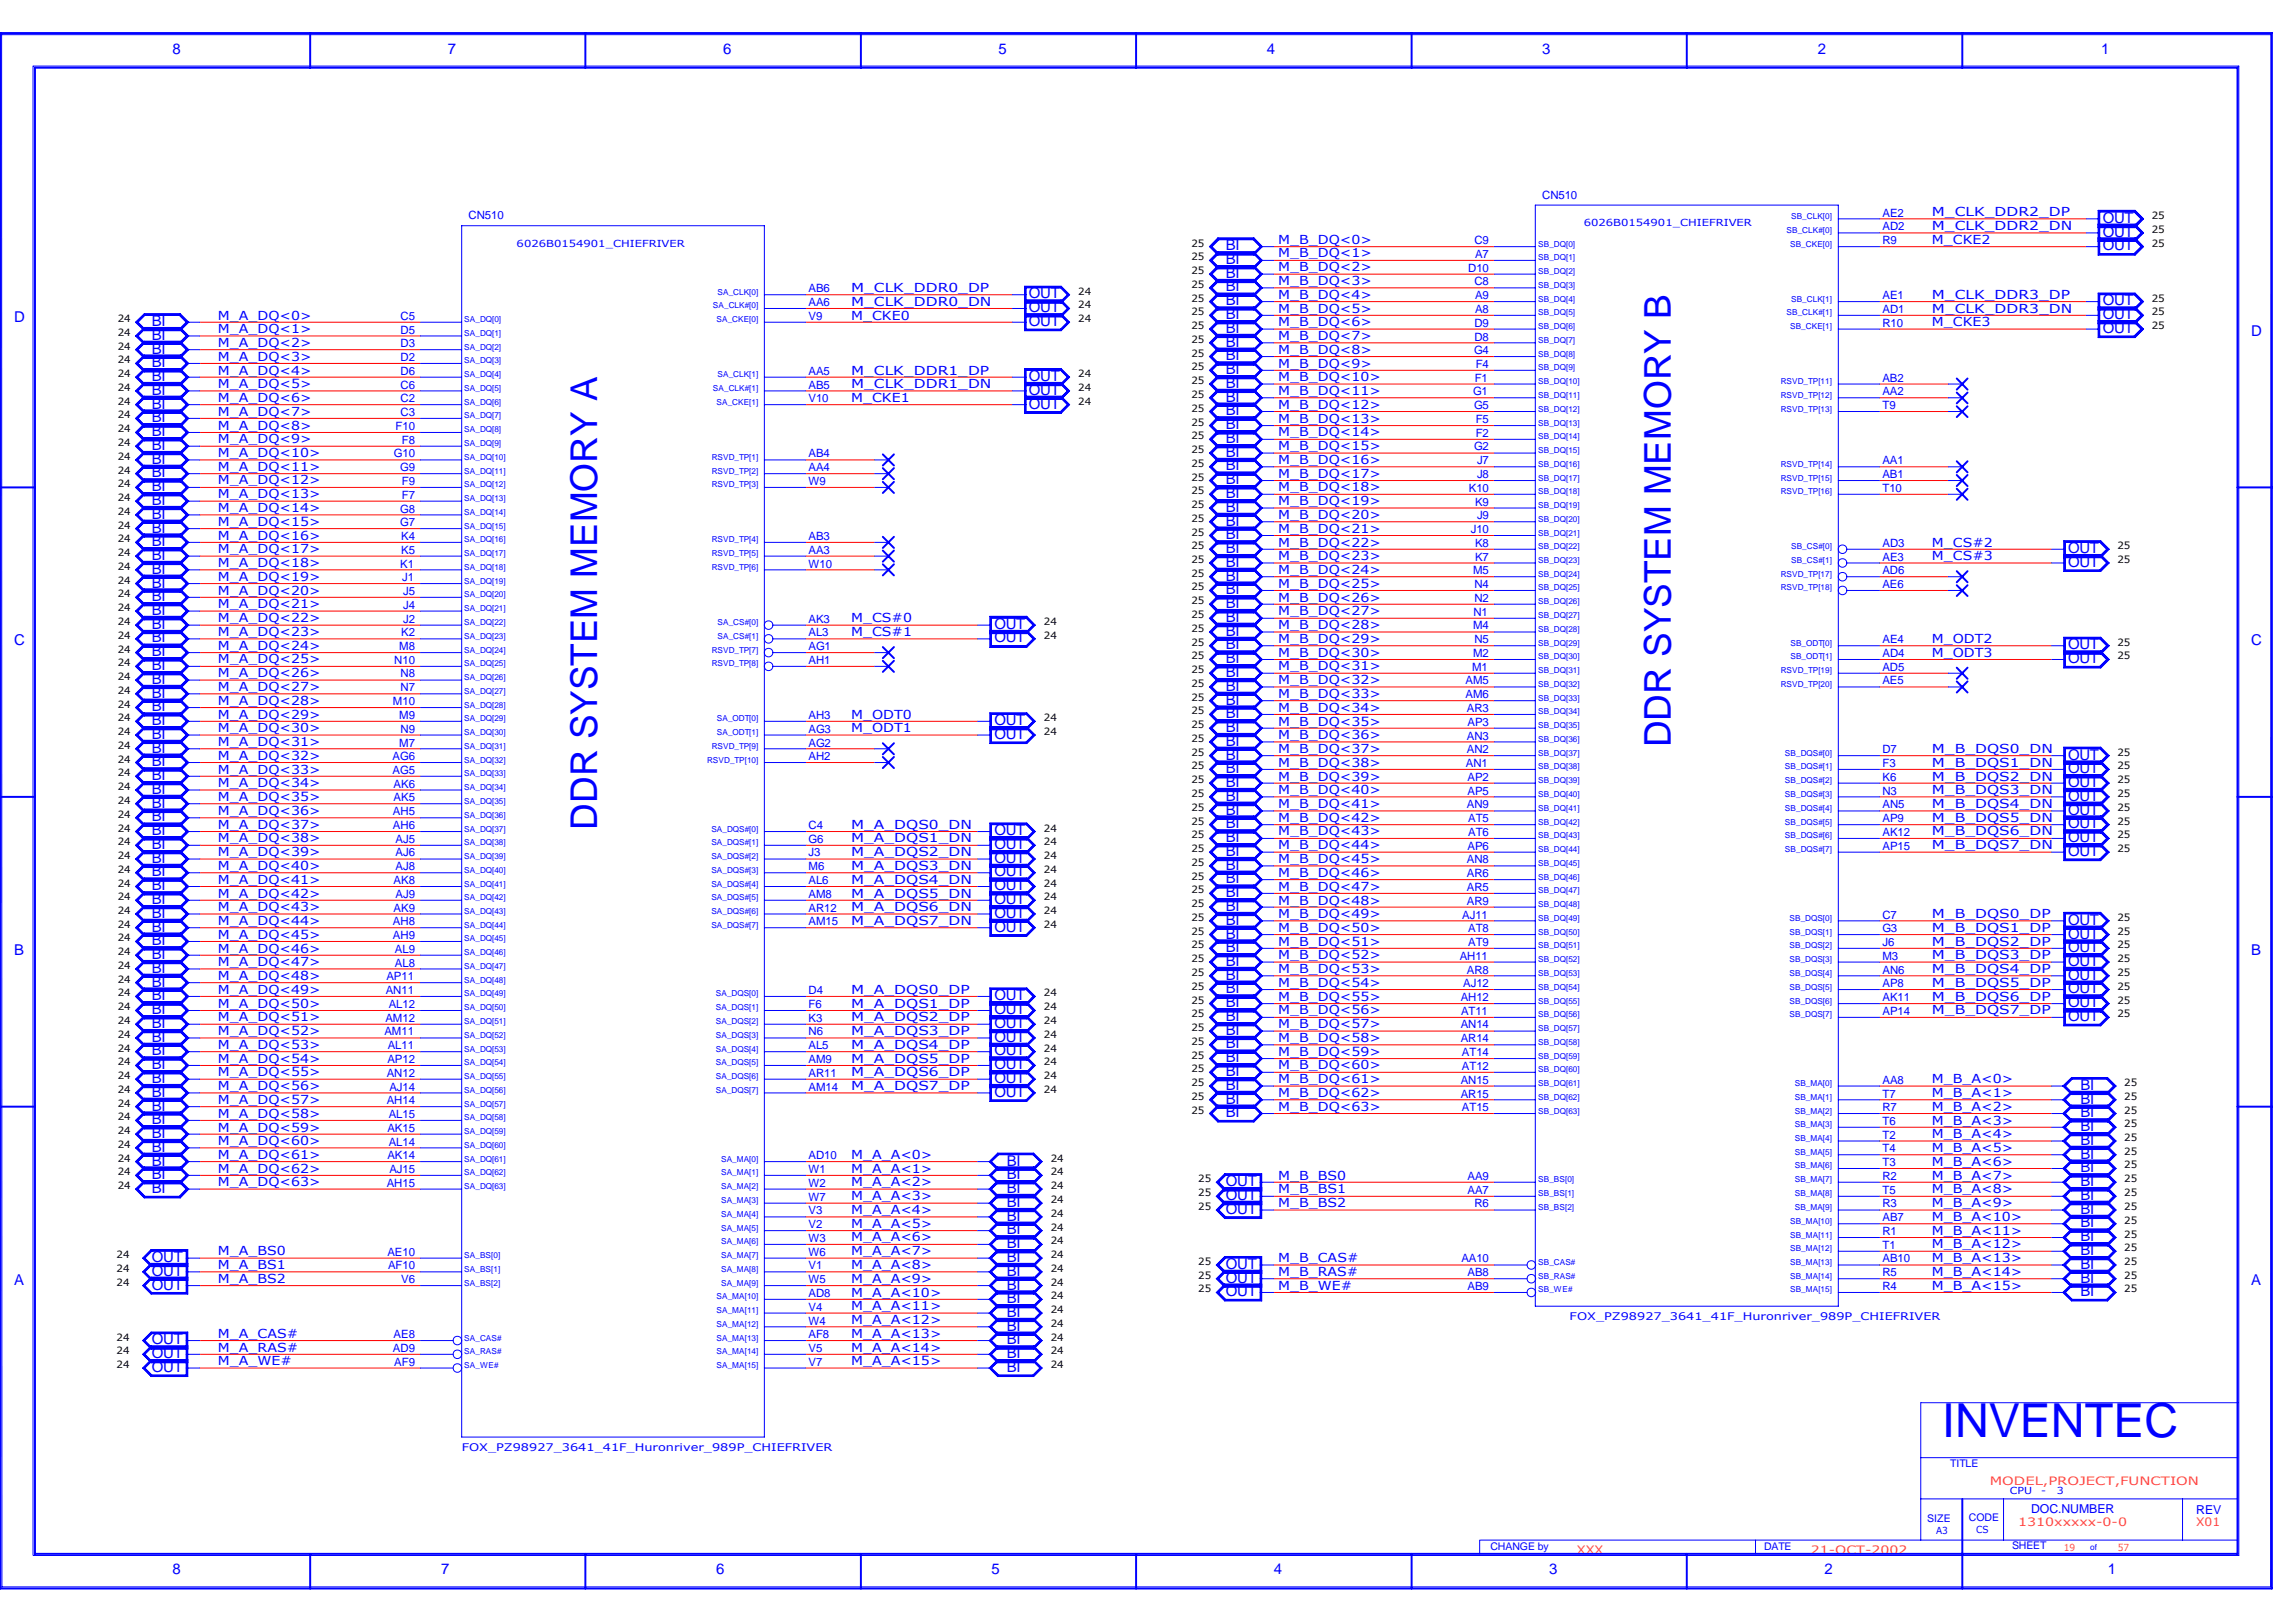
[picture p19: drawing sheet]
<svg xmlns="http://www.w3.org/2000/svg" width="297mm" height="210mm" viewBox="0 0 297 210" stroke-linecap="round" stroke-linejoin="round" font-family="sans-serif">
<defs><g id="words">
<text font-size="6.1" fill="#00f" x="251.2" y="186">INVENTEC</text>
<g font-size="4.8" fill="#00f">
<text x="216.2" y="96.7" transform="rotate(-90 216.2 96.7)">DDR SYSTEM MEMORY B</text>
<text x="77.3" y="107.4" transform="rotate(-90 77.3 107.4)">DDR SYSTEM MEMORY A</text>
</g>
<g font-size="1.9" fill="#00f">
<text x="22.3" y="6.9">8</text>
<text x="58" y="6.9">7</text>
<text x="93.6" y="6.9">6</text>
<text x="129.2" y="6.9">5</text>
<text x="163.9" y="6.9">4</text>
<text x="199.5" y="6.9">3</text>
<text x="235.2" y="6.9">2</text>
<text x="271.8" y="6.9">1</text>
<text x="272" y="28.8">OUT</text>
<text x="158.6" y="35.9">BI</text>
<text x="158.6" y="34.2">BI</text>
<text x="158.6" y="32.4">BI</text>
<text x="272" y="32.4">OUT</text>
<text x="272" y="30.6">OUT</text>
<text x="1.8" y="41.7">D</text>
<text x="133.1" y="40.4">OUT</text>
<text x="133.1" y="38.6">OUT</text>
<text x="158.6" y="41.3">BI</text>
<text x="158.6" y="37.7">BI</text>
<text x="158.6" y="39.5">BI</text>
<text x="272" y="41.3">OUT</text>
<text x="272" y="39.5">OUT</text>
<text x="19.6" y="45.8">BI</text>
<text x="19.6" y="47.5">BI</text>
<text x="19.6" y="44">BI</text>
<text x="19.6" y="42.2">BI</text>
<text x="133.1" y="42.2">OUT</text>
<text x="158.6" y="46.7">BI</text>
<text x="158.6" y="44.9">BI</text>
<text x="158.6" y="43.1">BI</text>
<text x="272" y="43.1">OUT</text>
<text x="291.2" y="43.4">D</text>
<text x="19.6" y="52.9">BI</text>
<text x="19.6" y="51.1">BI</text>
<text x="19.6" y="49.3">BI</text>
<text x="133.1" y="52.9">OUT</text>
<text x="133.1" y="51.1">OUT</text>
<text x="133.1" y="49.3">OUT</text>
<text x="158.6" y="53.8">BI</text>
<text x="158.6" y="52">BI</text>
<text x="158.6" y="50.2">BI</text>
<text x="158.6" y="48.4">BI</text>
<text x="19.6" y="60">BI</text>
<text x="19.6" y="58.2">BI</text>
<text x="19.6" y="56.4">BI</text>
<text x="19.6" y="54.7">BI</text>
<text x="158.6" y="59.1">BI</text>
<text x="158.6" y="57.3">BI</text>
<text x="158.6" y="55.5">BI</text>
<text x="19.6" y="61.8">BI</text>
<text x="19.6" y="63.5">BI</text>
<text x="19.6" y="65.4">BI</text>
<text x="158.6" y="64.4">BI</text>
<text x="158.6" y="60.9">BI</text>
<text x="158.6" y="62.7">BI</text>
<text x="19.6" y="70.7">BI</text>
<text x="19.6" y="68.9">BI</text>
<text x="19.6" y="67.1">BI</text>
<text x="158.6" y="69.8">BI</text>
<text x="158.6" y="71.6">BI</text>
<text x="158.6" y="68">BI</text>
<text x="158.6" y="66.3">BI</text>
<text x="267.5" y="71.6">OUT</text>
<text x="19.6" y="76">BI</text>
<text x="19.6" y="77.8">BI</text>
<text x="19.6" y="74.3">BI</text>
<text x="19.6" y="72.5">BI</text>
<text x="158.6" y="76.9">BI</text>
<text x="158.6" y="75.1">BI</text>
<text x="158.6" y="73.4">BI</text>
<text x="267.5" y="73.4">OUT</text>
<text x="1.8" y="83.5">C</text>
<text x="19.6" y="79.6">BI</text>
<text x="19.6" y="83.1">BI</text>
<text x="19.6" y="81.4">BI</text>
<text x="128.6" y="83.1">OUT</text>
<text x="128.6" y="81.4">OUT</text>
<text x="158.6" y="82.3">BI</text>
<text x="158.6" y="78.7">BI</text>
<text x="158.6" y="80.5">BI</text>
<text x="291.2" y="83.5">C</text>
<text x="19.6" y="88.5">BI</text>
<text x="19.6" y="86.7">BI</text>
<text x="19.6" y="84.9">BI</text>
<text x="158.6" y="87.6">BI</text>
<text x="158.6" y="89.4">BI</text>
<text x="158.6" y="85.8">BI</text>
<text x="158.6" y="84">BI</text>
<text x="267.5" y="85.8">OUT</text>
<text x="267.5" y="84">OUT</text>
<text x="19.6" y="95.6">BI</text>
<text x="19.6" y="93.9">BI</text>
<text x="19.6" y="92.1">BI</text>
<text x="19.6" y="90.3">BI</text>
<text x="128.6" y="93.9">OUT</text>
<text x="128.6" y="95.6">OUT</text>
<text x="158.6" y="94.7">BI</text>
<text x="158.6" y="93">BI</text>
<text x="158.6" y="91.2">BI</text>
<text x="19.6" y="101">BI</text>
<text x="19.6" y="99.2">BI</text>
<text x="19.6" y="97.4">BI</text>
<text x="158.6" y="101.9">BI</text>
<text x="158.6" y="100.1">BI</text>
<text x="158.6" y="96.5">BI</text>
<text x="158.6" y="98.3">BI</text>
<text x="267.5" y="101.9">OUT</text>
<text x="267.5" y="100.1">OUT</text>
<text x="267.5" y="98.3">OUT</text>
<text x="19.6" y="104.5">BI</text>
<text x="19.6" y="106.3">BI</text>
<text x="19.6" y="102.7">BI</text>
<text x="158.6" y="105.4">BI</text>
<text x="158.6" y="107.2">BI</text>
<text x="158.6" y="103.6">BI</text>
<text x="267.5" y="107.2">OUT</text>
<text x="267.5" y="105.4">OUT</text>
<text x="267.5" y="103.6">OUT</text>
<text x="19.6" y="113.4">BI</text>
<text x="19.6" y="111.6">BI</text>
<text x="19.6" y="109.9">BI</text>
<text x="19.6" y="108.1">BI</text>
<text x="128.6" y="113.4">OUT</text>
<text x="128.6" y="111.6">OUT</text>
<text x="128.6" y="109.9">OUT</text>
<text x="128.6" y="108.1">OUT</text>
<text x="158.6" y="112.5">BI</text>
<text x="158.6" y="110.7">BI</text>
<text x="158.6" y="109">BI</text>
<text x="267.5" y="110.7">OUT</text>
<text x="267.5" y="109">OUT</text>
<text x="19.6" y="118.8">BI</text>
<text x="19.6" y="117">BI</text>
<text x="19.6" y="115.2">BI</text>
<text x="128.6" y="118.8">OUT</text>
<text x="128.6" y="117">OUT</text>
<text x="128.6" y="115.2">OUT</text>
<text x="158.6" y="119.7">BI</text>
<text x="158.6" y="117.9">BI</text>
<text x="158.6" y="116.1">BI</text>
<text x="158.6" y="114.3">BI</text>
<text x="267.5" y="119.7">OUT</text>
<text x="1.8" y="123.6">B</text>
<text x="19.6" y="125.9">BI</text>
<text x="19.6" y="124.1">BI</text>
<text x="19.6" y="122.3">BI</text>
<text x="19.6" y="120.6">BI</text>
<text x="128.6" y="120.6">OUT</text>
<text x="158.6" y="125">BI</text>
<text x="158.6" y="123.2">BI</text>
<text x="158.6" y="121.5">BI</text>
<text x="267.5" y="125">OUT</text>
<text x="267.5" y="123.2">OUT</text>
<text x="267.5" y="121.5">OUT</text>
<text x="291.2" y="123.6">B</text>
<text x="19.6" y="131.2">BI</text>
<text x="19.6" y="127.7">BI</text>
<text x="19.6" y="129.5">BI</text>
<text x="128.6" y="131.2">OUT</text>
<text x="128.6" y="129.5">OUT</text>
<text x="158.6" y="130.3">BI</text>
<text x="158.6" y="128.6">BI</text>
<text x="158.6" y="126.8">BI</text>
<text x="267.5" y="130.3">OUT</text>
<text x="267.5" y="128.6">OUT</text>
<text x="267.5" y="126.8">OUT</text>
<text x="19.6" y="136.6">BI</text>
<text x="19.6" y="134.8">BI</text>
<text x="19.6" y="133">BI</text>
<text x="128.6" y="136.6">OUT</text>
<text x="128.6" y="133">OUT</text>
<text x="128.6" y="134.8">OUT</text>
<text x="158.6" y="137.5">BI</text>
<text x="158.6" y="133.9">BI</text>
<text x="158.6" y="135.7">BI</text>
<text x="158.6" y="132.1">BI</text>
<text x="267.5" y="132.1">OUT</text>
<text x="19.6" y="143.7">BI</text>
<text x="19.6" y="141.9">BI</text>
<text x="19.6" y="140.2">BI</text>
<text x="19.6" y="138.3">BI</text>
<text x="128.6" y="141.9">OUT</text>
<text x="128.6" y="140.2">OUT</text>
<text x="128.6" y="138.3">OUT</text>
<text x="158.6" y="142.8">BI</text>
<text x="158.6" y="141.1">BI</text>
<text x="158.6" y="139.2">BI</text>
<text x="269.2" y="142.8">BI</text>
<text x="269.2" y="141.1">BI</text>
<text x="19.6" y="149.1">BI</text>
<text x="19.6" y="145.5">BI</text>
<text x="19.6" y="147.3">BI</text>
<text x="158.6" y="144.6">BI</text>
<text x="269.2" y="146.4">BI</text>
<text x="269.2" y="148.2">BI</text>
<text x="269.2" y="149.9">BI</text>
<text x="269.2" y="144.6">BI</text>
<text x="19.6" y="154.4">BI</text>
<text x="19.6" y="152.6">BI</text>
<text x="19.6" y="150.8">BI</text>
<text x="130.3" y="154.4">BI</text>
<text x="130.3" y="152.6">BI</text>
<text x="130.3" y="150.8">BI</text>
<text x="158.6" y="155.3">OUT</text>
<text x="158.6" y="153.5">OUT</text>
<text x="269.2" y="155.3">BI</text>
<text x="269.2" y="153.5">BI</text>
<text x="269.2" y="151.7">BI</text>
<text x="130.3" y="161.5">BI</text>
<text x="130.3" y="159.7">BI</text>
<text x="130.3" y="157.9">BI</text>
<text x="130.3" y="156.2">BI</text>
<text x="158.6" y="157.1">OUT</text>
<text x="269.2" y="160.6">BI</text>
<text x="269.2" y="158.8">BI</text>
<text x="269.2" y="157.1">BI</text>
<text x="1.8" y="166.3">A</text>
<text x="19.6" y="166.9">OUT</text>
<text x="19.6" y="165.1">OUT</text>
<text x="19.6" y="163.3">OUT</text>
<text x="130.3" y="163.3">BI</text>
<text x="130.3" y="165.1">BI</text>
<text x="130.3" y="166.9">BI</text>
<text x="158.6" y="167.8">OUT</text>
<text x="158.6" y="166">OUT</text>
<text x="158.6" y="164.2">OUT</text>
<text x="269.2" y="167.8">BI</text>
<text x="269.2" y="166">BI</text>
<text x="269.2" y="164.2">BI</text>
<text x="269.2" y="162.4">BI</text>
<text x="291.2" y="166.3">A</text>
<text x="19.6" y="174">OUT</text>
<text x="130.3" y="172.2">BI</text>
<text x="130.3" y="174">BI</text>
<text x="130.3" y="168.7">BI</text>
<text x="130.3" y="170.4">BI</text>
<text x="19.6" y="177.5">OUT</text>
<text x="19.6" y="175.8">OUT</text>
<text x="130.3" y="175.8">BI</text>
<text x="130.3" y="177.5">BI</text>
<text x="22.3" y="203.7">8</text>
<text x="57.1" y="203.7">7</text>
<text x="92.7" y="203.7">6</text>
<text x="128.3" y="203.7">5</text>
<text x="164.8" y="203.7">4</text>
<text x="200.4" y="203.7">3</text>
<text x="236" y="203.7">2</text>
<text x="272.7" y="203.7">1</text>
</g>
<g font-size="1.6" fill="#00f">
<text x="249.9" y="29.8">M_CLK_DDR2_DN</text>
<text x="249.9" y="28">M_CLK_DDR2_DP</text>
<text x="165.4" y="33.3">M_B_DQ&lt;1&gt;</text>
<text x="165.4" y="35.1">M_B_DQ&lt;2&gt;</text>
<text x="165.4" y="31.5">M_B_DQ&lt;0&gt;</text>
<text x="249.9" y="31.5">M_CKE2</text>
<text x="28.2" y="41.4">M_A_DQ&lt;0&gt;</text>
<text x="110.1" y="39.5">M_CLK_DDR0_DN</text>
<text x="110.1" y="37.8">M_CLK_DDR0_DP</text>
<text x="110.1" y="41.4">M_CKE0</text>
<text x="165.4" y="36.9">M_B_DQ&lt;3&gt;</text>
<text x="165.4" y="38.7">M_B_DQ&lt;4&gt;</text>
<text x="165.4" y="40.5">M_B_DQ&lt;5&gt;</text>
<text x="249.9" y="38.7">M_CLK_DDR3_DP</text>
<text x="249.9" y="40.5">M_CLK_DDR3_DN</text>
<text x="28.2" y="43.1">M_A_DQ&lt;1&gt;</text>
<text x="28.2" y="44.9">M_A_DQ&lt;2&gt;</text>
<text x="28.2" y="46.7">M_A_DQ&lt;3&gt;</text>
<text x="165.4" y="44">M_B_DQ&lt;7&gt;</text>
<text x="165.4" y="42.2">M_B_DQ&lt;6&gt;</text>
<text x="165.4" y="45.8">M_B_DQ&lt;8&gt;</text>
<text x="165.4" y="47.6">M_B_DQ&lt;9&gt;</text>
<text x="249.9" y="42.2">M_CKE3</text>
<text x="28.2" y="48.5">M_A_DQ&lt;4&gt;</text>
<text x="28.2" y="50.2">M_A_DQ&lt;5&gt;</text>
<text x="28.2" y="52">M_A_DQ&lt;6&gt;</text>
<text x="28.2" y="53.8">M_A_DQ&lt;7&gt;</text>
<text x="110.1" y="48.5">M_CLK_DDR1_DP</text>
<text x="110.1" y="50.2">M_CLK_DDR1_DN</text>
<text x="110.1" y="52">M_CKE1</text>
<text x="165.4" y="49.4">M_B_DQ&lt;10&gt;</text>
<text x="165.4" y="51.1">M_B_DQ&lt;11&gt;</text>
<text x="165.4" y="52.9">M_B_DQ&lt;12&gt;</text>
<text x="28.2" y="55.6">M_A_DQ&lt;8&gt;</text>
<text x="28.2" y="57.4">M_A_DQ&lt;9&gt;</text>
<text x="28.2" y="59.1">M_A_DQ&lt;10&gt;</text>
<text x="165.4" y="54.7">M_B_DQ&lt;13&gt;</text>
<text x="165.4" y="56.5">M_B_DQ&lt;14&gt;</text>
<text x="165.4" y="58.3">M_B_DQ&lt;15&gt;</text>
<text x="28.2" y="60.9">M_A_DQ&lt;11&gt;</text>
<text x="28.2" y="62.7">M_A_DQ&lt;12&gt;</text>
<text x="28.2" y="64.5">M_A_DQ&lt;13&gt;</text>
<text x="165.4" y="60">M_B_DQ&lt;16&gt;</text>
<text x="165.4" y="61.8">M_B_DQ&lt;17&gt;</text>
<text x="165.4" y="63.6">M_B_DQ&lt;18&gt;</text>
<text x="165.4" y="65.4">M_B_DQ&lt;19&gt;</text>
<text x="28.2" y="66.3">M_A_DQ&lt;14&gt;</text>
<text x="28.2" y="68.1">M_A_DQ&lt;15&gt;</text>
<text x="28.2" y="71.6">M_A_DQ&lt;17&gt;</text>
<text x="28.2" y="69.8">M_A_DQ&lt;16&gt;</text>
<text x="165.4" y="67.2">M_B_DQ&lt;20&gt;</text>
<text x="165.4" y="69">M_B_DQ&lt;21&gt;</text>
<text x="165.4" y="70.7">M_B_DQ&lt;22&gt;</text>
<text x="249.9" y="70.7">M_CS#2</text>
<text x="28.2" y="73.4">M_A_DQ&lt;18&gt;</text>
<text x="28.2" y="75.2">M_A_DQ&lt;19&gt;</text>
<text x="28.2" y="77">M_A_DQ&lt;20&gt;</text>
<text x="165.4" y="72.5">M_B_DQ&lt;23&gt;</text>
<text x="165.4" y="74.3">M_B_DQ&lt;24&gt;</text>
<text x="165.4" y="76.1">M_B_DQ&lt;25&gt;</text>
<text x="165.4" y="77.9">M_B_DQ&lt;26&gt;</text>
<text x="249.9" y="72.5">M_CS#3</text>
<text x="28.2" y="80.5">M_A_DQ&lt;22&gt;</text>
<text x="28.2" y="78.7">M_A_DQ&lt;21&gt;</text>
<text x="28.2" y="82.3">M_A_DQ&lt;23&gt;</text>
<text x="110.1" y="82.3">M_CS#1</text>
<text x="110.1" y="80.5">M_CS#0</text>
<text x="165.4" y="79.6">M_B_DQ&lt;27&gt;</text>
<text x="165.4" y="81.4">M_B_DQ&lt;28&gt;</text>
<text x="165.4" y="83.2">M_B_DQ&lt;29&gt;</text>
<text x="249.9" y="83.2">M_ODT2</text>
<text x="28.2" y="84.1">M_A_DQ&lt;24&gt;</text>
<text x="28.2" y="85.9">M_A_DQ&lt;25&gt;</text>
<text x="28.2" y="89.4">M_A_DQ&lt;27&gt;</text>
<text x="28.2" y="87.6">M_A_DQ&lt;26&gt;</text>
<text x="165.4" y="85">M_B_DQ&lt;30&gt;</text>
<text x="165.4" y="88.5">M_B_DQ&lt;32&gt;</text>
<text x="165.4" y="86.7">M_B_DQ&lt;31&gt;</text>
<text x="249.9" y="85">M_ODT3</text>
<text x="28.2" y="91.2">M_A_DQ&lt;28&gt;</text>
<text x="28.2" y="93">M_A_DQ&lt;29&gt;</text>
<text x="28.2" y="94.8">M_A_DQ&lt;30&gt;</text>
<text x="110.1" y="94.8">M_ODT1</text>
<text x="110.1" y="93">M_ODT0</text>
<text x="165.4" y="90.3">M_B_DQ&lt;33&gt;</text>
<text x="165.4" y="92.1">M_B_DQ&lt;34&gt;</text>
<text x="165.4" y="93.9">M_B_DQ&lt;35&gt;</text>
<text x="165.4" y="95.7">M_B_DQ&lt;36&gt;</text>
<text x="28.2" y="98.3">M_A_DQ&lt;32&gt;</text>
<text x="28.2" y="96.6">M_A_DQ&lt;31&gt;</text>
<text x="28.2" y="100.1">M_A_DQ&lt;33&gt;</text>
<text x="28.2" y="101.9">M_A_DQ&lt;34&gt;</text>
<text x="165.4" y="97.5">M_B_DQ&lt;37&gt;</text>
<text x="165.4" y="99.2">M_B_DQ&lt;38&gt;</text>
<text x="165.4" y="101">M_B_DQ&lt;39&gt;</text>
<text x="249.9" y="99.2">M_B_DQS1_DN</text>
<text x="249.9" y="97.5">M_B_DQS0_DN</text>
<text x="249.9" y="101">M_B_DQS2_DN</text>
<text x="28.2" y="103.7">M_A_DQ&lt;35&gt;</text>
<text x="28.2" y="105.5">M_A_DQ&lt;36&gt;</text>
<text x="28.2" y="107.2">M_A_DQ&lt;37&gt;</text>
<text x="110.1" y="107.2">M_A_DQS0_DN</text>
<text x="165.4" y="102.8">M_B_DQ&lt;40&gt;</text>
<text x="165.4" y="106.3">M_B_DQ&lt;42&gt;</text>
<text x="165.4" y="104.6">M_B_DQ&lt;41&gt;</text>
<text x="249.9" y="102.8">M_B_DQS3_DN</text>
<text x="249.9" y="104.6">M_B_DQS4_DN</text>
<text x="249.9" y="106.3">M_B_DQS5_DN</text>
<text x="28.2" y="109">M_A_DQ&lt;38&gt;</text>
<text x="28.2" y="110.8">M_A_DQ&lt;39&gt;</text>
<text x="28.2" y="112.6">M_A_DQ&lt;40&gt;</text>
<text x="110.1" y="109">M_A_DQS1_DN</text>
<text x="110.1" y="110.8">M_A_DQS2_DN</text>
<text x="110.1" y="112.6">M_A_DQS3_DN</text>
<text x="165.4" y="108.1">M_B_DQ&lt;43&gt;</text>
<text x="165.4" y="109.9">M_B_DQ&lt;44&gt;</text>
<text x="165.4" y="111.7">M_B_DQ&lt;45&gt;</text>
<text x="165.4" y="113.5">M_B_DQ&lt;46&gt;</text>
<text x="249.9" y="108.1">M_B_DQS6_DN</text>
<text x="249.9" y="109.9">M_B_DQS7_DN</text>
<text x="28.2" y="116.2">M_A_DQ&lt;42&gt;</text>
<text x="28.2" y="114.3">M_A_DQ&lt;41&gt;</text>
<text x="28.2" y="117.9">M_A_DQ&lt;43&gt;</text>
<text x="28.2" y="119.7">M_A_DQ&lt;44&gt;</text>
<text x="110.1" y="114.3">M_A_DQS4_DN</text>
<text x="110.1" y="116.2">M_A_DQS5_DN</text>
<text x="110.1" y="117.9">M_A_DQS6_DN</text>
<text x="110.1" y="119.7">M_A_DQS7_DN</text>
<text x="165.4" y="117.1">M_B_DQ&lt;48&gt;</text>
<text x="165.4" y="115.3">M_B_DQ&lt;47&gt;</text>
<text x="165.4" y="118.8">M_B_DQ&lt;49&gt;</text>
<text x="249.9" y="118.8">M_B_DQS0_DP</text>
<text x="28.2" y="121.5">M_A_DQ&lt;45&gt;</text>
<text x="28.2" y="125.1">M_A_DQ&lt;47&gt;</text>
<text x="28.2" y="123.3">M_A_DQ&lt;46&gt;</text>
<text x="165.4" y="120.6">M_B_DQ&lt;50&gt;</text>
<text x="165.4" y="122.4">M_B_DQ&lt;51&gt;</text>
<text x="165.4" y="125.9">M_B_DQ&lt;53&gt;</text>
<text x="165.4" y="124.2">M_B_DQ&lt;52&gt;</text>
<text x="249.9" y="120.6">M_B_DQS1_DP</text>
<text x="249.9" y="122.4">M_B_DQS2_DP</text>
<text x="249.9" y="124.2">M_B_DQS3_DP</text>
<text x="249.9" y="125.9">M_B_DQS4_DP</text>
<text x="28.2" y="126.8">M_A_DQ&lt;48&gt;</text>
<text x="28.2" y="128.6">M_A_DQ&lt;49&gt;</text>
<text x="28.2" y="130.4">M_A_DQ&lt;50&gt;</text>
<text x="110.1" y="128.6">M_A_DQS0_DP</text>
<text x="110.1" y="130.4">M_A_DQS1_DP</text>
<text x="165.4" y="127.7">M_B_DQ&lt;54&gt;</text>
<text x="165.4" y="131.3">M_B_DQ&lt;56&gt;</text>
<text x="165.4" y="129.5">M_B_DQ&lt;55&gt;</text>
<text x="249.9" y="127.7">M_B_DQS5_DP</text>
<text x="249.9" y="131.3">M_B_DQS7_DP</text>
<text x="249.9" y="129.5">M_B_DQS6_DP</text>
<text x="28.2" y="137.5">M_A_DQ&lt;54&gt;</text>
<text x="28.2" y="135.7">M_A_DQ&lt;53&gt;</text>
<text x="28.2" y="133.9">M_A_DQ&lt;52&gt;</text>
<text x="28.2" y="132.2">M_A_DQ&lt;51&gt;</text>
<text x="110.1" y="132.2">M_A_DQS2_DP</text>
<text x="110.1" y="135.7">M_A_DQS4_DP</text>
<text x="110.1" y="133.9">M_A_DQS3_DP</text>
<text x="110.1" y="137.5">M_A_DQS5_DP</text>
<text x="165.4" y="136.6">M_B_DQ&lt;59&gt;</text>
<text x="165.4" y="134.8">M_B_DQ&lt;58&gt;</text>
<text x="165.4" y="133.1">M_B_DQ&lt;57&gt;</text>
<text x="28.2" y="142.9">M_A_DQ&lt;57&gt;</text>
<text x="28.2" y="141.1">M_A_DQ&lt;56&gt;</text>
<text x="28.2" y="139.3">M_A_DQ&lt;55&gt;</text>
<text x="110.1" y="139.3">M_A_DQS6_DP</text>
<text x="110.1" y="141.1">M_A_DQS7_DP</text>
<text x="165.4" y="143.8">M_B_DQ&lt;63&gt;</text>
<text x="165.4" y="142">M_B_DQ&lt;62&gt;</text>
<text x="165.4" y="140.2">M_B_DQ&lt;61&gt;</text>
<text x="165.4" y="138.4">M_B_DQ&lt;60&gt;</text>
<text x="249.9" y="140.2">M_B_A&lt;0&gt;</text>
<text x="249.9" y="142">M_B_A&lt;1&gt;</text>
<text x="249.9" y="143.8">M_B_A&lt;2&gt;</text>
<text x="28.2" y="150">M_A_DQ&lt;61&gt;</text>
<text x="28.2" y="148.2">M_A_DQ&lt;60&gt;</text>
<text x="28.2" y="146.4">M_A_DQ&lt;59&gt;</text>
<text x="28.2" y="144.7">M_A_DQ&lt;58&gt;</text>
<text x="110.1" y="150">M_A_A&lt;0&gt;</text>
<text x="249.9" y="145.5">M_B_A&lt;3&gt;</text>
<text x="249.9" y="149.1">M_B_A&lt;5&gt;</text>
<text x="249.9" y="147.3">M_B_A&lt;4&gt;</text>
<text x="28.2" y="153.5">M_A_DQ&lt;63&gt;</text>
<text x="28.2" y="151.8">M_A_DQ&lt;62&gt;</text>
<text x="110.1" y="151.8">M_A_A&lt;1&gt;</text>
<text x="110.1" y="153.5">M_A_A&lt;2&gt;</text>
<text x="110.1" y="155.3">M_A_A&lt;3&gt;</text>
<text x="165.4" y="152.7">M_B_BS0</text>
<text x="165.4" y="154.4">M_B_BS1</text>
<text x="249.9" y="150.9">M_B_A&lt;6&gt;</text>
<text x="249.9" y="152.7">M_B_A&lt;7&gt;</text>
<text x="249.9" y="154.4">M_B_A&lt;8&gt;</text>
<text x="110.1" y="157.1">M_A_A&lt;4&gt;</text>
<text x="110.1" y="158.9">M_A_A&lt;5&gt;</text>
<text x="110.1" y="160.7">M_A_A&lt;6&gt;</text>
<text x="165.4" y="156.2">M_B_BS2</text>
<text x="249.9" y="161.5">M_B_A&lt;12&gt;</text>
<text x="249.9" y="156.2">M_B_A&lt;9&gt;</text>
<text x="249.9" y="158">M_B_A&lt;10&gt;</text>
<text x="249.9" y="159.8">M_B_A&lt;11&gt;</text>
<text x="28.2" y="166">M_A_BS2</text>
<text x="28.2" y="164.2">M_A_BS1</text>
<text x="28.2" y="162.4">M_A_BS0</text>
<text x="110.1" y="162.4">M_A_A&lt;7&gt;</text>
<text x="110.1" y="164.2">M_A_A&lt;8&gt;</text>
<text x="110.1" y="167.8">M_A_A&lt;10&gt;</text>
<text x="110.1" y="166">M_A_A&lt;9&gt;</text>
<text x="165.4" y="163.3">M_B_CAS#</text>
<text x="165.4" y="165.1">M_B_RAS#</text>
<text x="165.4" y="166.9">M_B_WE#</text>
<text x="249.9" y="163.3">M_B_A&lt;13&gt;</text>
<text x="249.9" y="165.1">M_B_A&lt;14&gt;</text>
<text x="249.9" y="166.9">M_B_A&lt;15&gt;</text>
<text x="28.2" y="173.1">M_A_CAS#</text>
<text x="110.1" y="173.1">M_A_A&lt;13&gt;</text>
<text x="110.1" y="171.4">M_A_A&lt;12&gt;</text>
<text x="110.1" y="169.6">M_A_A&lt;11&gt;</text>
<text x="28.2" y="176.7">M_A_WE#</text>
<text x="28.2" y="174.9">M_A_RAS#</text>
<text x="110.1" y="174.9">M_A_A&lt;14&gt;</text>
<text x="110.1" y="176.7">M_A_A&lt;15&gt;</text>
<text x="262.8" y="195.8">DOC.NUMBER</text>
<text x="284.1" y="195.9">REV</text>
</g>
<g font-size="1.5" fill="#00f">
<text x="60.6" y="28.4">CN510</text>
<text x="199.5" y="25.7">CN510</text>
<text x="243.5" y="29.8">AD2</text>
<text x="243.5" y="28">AE2</text>
<text x="189.9" y="35.1">D10</text>
<text x="190.8" y="31.6">C9</text>
<text x="190.8" y="33.4">A7</text>
<text x="243.5" y="31.6">R9</text>
<text x="51.8" y="41.4">C5</text>
<text x="104.6" y="39.6">AA6</text>
<text x="104.6" y="37.8">AB6</text>
<text x="104.6" y="41.4">V9</text>
<text x="190.8" y="36.9">C8</text>
<text x="190.8" y="40.5">A8</text>
<text x="190.8" y="38.7">A9</text>
<text x="243.5" y="40.5">AD1</text>
<text x="243.5" y="38.7">AE1</text>
<text x="51.8" y="46.7">D2</text>
<text x="51.8" y="45">D3</text>
<text x="51.8" y="43.2">D5</text>
<text x="190.7" y="45.8">G4</text>
<text x="190.8" y="44.1">D8</text>
<text x="190.8" y="42.3">D9</text>
<text x="190.9" y="47.6">F4</text>
<text x="243.5" y="42.3">R10</text>
<text x="51.8" y="53.8">C3</text>
<text x="51.8" y="52.1">C2</text>
<text x="51.8" y="50.3">C6</text>
<text x="51.8" y="48.5">D6</text>
<text x="104.6" y="50.3">AB5</text>
<text x="104.6" y="48.5">AA5</text>
<text x="104.6" y="52.1">V10</text>
<text x="190.6" y="51.2">G1</text>
<text x="190.7" y="53">G5</text>
<text x="190.8" y="49.4">F1</text>
<text x="243.5" y="53">T9</text>
<text x="243.5" y="51.2">AA2</text>
<text x="243.5" y="49.4">AB2</text>
<text x="51" y="59.2">G10</text>
<text x="51.2" y="55.6">F10</text>
<text x="52" y="57.4">F8</text>
<text x="104.6" y="59.2">AB4</text>
<text x="190.7" y="58.3">G2</text>
<text x="190.9" y="56.5">F2</text>
<text x="190.9" y="54.7">F5</text>
<text x="51.8" y="61">G9</text>
<text x="52" y="64.5">F7</text>
<text x="52" y="62.7">F9</text>
<text x="104.6" y="62.7">W9</text>
<text x="104.6" y="61">AA4</text>
<text x="190" y="63.6">K10</text>
<text x="190.8" y="65.4">K9</text>
<text x="191.1" y="61.8">J8</text>
<text x="191.1" y="60.1">J7</text>
<text x="243.5" y="63.6">T10</text>
<text x="243.5" y="61.8">AB1</text>
<text x="243.5" y="60.1">AA1</text>
<text x="51.8" y="68.1">G7</text>
<text x="51.8" y="66.3">G8</text>
<text x="51.9" y="71.7">K5</text>
<text x="51.9" y="69.9">K4</text>
<text x="104.6" y="71.7">AA3</text>
<text x="104.6" y="69.9">AB3</text>
<text x="190.3" y="69">J10</text>
<text x="190.8" y="70.8">K8</text>
<text x="191.1" y="67.2">J9</text>
<text x="243.5" y="70.8">AD3</text>
<text x="51.8" y="73.4">K1</text>
<text x="52" y="75.2">J1</text>
<text x="52.2" y="77">J5</text>
<text x="104.6" y="73.4">W10</text>
<text x="190.6" y="74.3">M5</text>
<text x="190.8" y="77.9">N2</text>
<text x="190.8" y="76.1">N4</text>
<text x="190.8" y="72.6">K7</text>
<text x="243.5" y="76.1">AE6</text>
<text x="243.5" y="74.3">AD6</text>
<text x="243.5" y="72.6">AE3</text>
<text x="51.9" y="82.3">K2</text>
<text x="52.2" y="80.6">J2</text>
<text x="52.2" y="78.8">J4</text>
<text x="104.6" y="82.3">AL3</text>
<text x="104.6" y="80.6">AK3</text>
<text x="190.6" y="81.4">M4</text>
<text x="190.6" y="79.7">N1</text>
<text x="190.8" y="83.2">N5</text>
<text x="243.5" y="83.2">AE4</text>
<text x="51" y="85.9">N10</text>
<text x="51.6" y="84.1">M8</text>
<text x="51.8" y="89.5">N7</text>
<text x="51.8" y="87.7">N8</text>
<text x="104.6" y="85.9">AH1</text>
<text x="104.6" y="84.1">AG1</text>
<text x="189.6" y="88.6">AM5</text>
<text x="190.5" y="86.8">M1</text>
<text x="190.6" y="85">M2</text>
<text x="243.5" y="88.6">AE5</text>
<text x="243.5" y="86.8">AD5</text>
<text x="243.5" y="85">AD4</text>
<text x="50.8" y="91.3">M10</text>
<text x="51.6" y="93">M9</text>
<text x="51.8" y="94.8">N9</text>
<text x="104.6" y="94.8">AG3</text>
<text x="104.6" y="93">AH3</text>
<text x="189.6" y="90.4">AM6</text>
<text x="189.8" y="95.7">AN3</text>
<text x="189.8" y="92.2">AR3</text>
<text x="189.9" y="93.9">AP3</text>
<text x="50.8" y="100.2">AG5</text>
<text x="50.8" y="98.4">AG6</text>
<text x="50.9" y="101.9">AK6</text>
<text x="51.6" y="96.6">M7</text>
<text x="104.6" y="98.4">AH2</text>
<text x="104.6" y="96.6">AG2</text>
<text x="189.7" y="99.3">AN1</text>
<text x="189.8" y="97.5">AN2</text>
<text x="189.9" y="101">AP2</text>
<text x="243.5" y="101">K6</text>
<text x="243.5" y="99.3">F3</text>
<text x="243.5" y="97.5">D7</text>
<text x="50.8" y="107.3">AH6</text>
<text x="50.8" y="105.5">AH5</text>
<text x="50.9" y="103.7">AK5</text>
<text x="104.6" y="107.3">C4</text>
<text x="189.8" y="104.6">AN9</text>
<text x="189.9" y="102.8">AP5</text>
<text x="189.9" y="106.4">AT5</text>
<text x="243.5" y="106.4">AP9</text>
<text x="243.5" y="104.6">AN5</text>
<text x="243.5" y="102.8">N3</text>
<text x="51.2" y="112.6">AJ8</text>
<text x="51.2" y="110.8">AJ6</text>
<text x="51.2" y="109.1">AJ5</text>
<text x="104.6" y="112.6">M6</text>
<text x="104.6" y="110.8">J3</text>
<text x="104.6" y="109.1">G6</text>
<text x="189.8" y="113.5">AR6</text>
<text x="189.8" y="111.7">AN8</text>
<text x="189.9" y="109.9">AP6</text>
<text x="189.9" y="108.2">AT6</text>
<text x="243.5" y="109.9">AP15</text>
<text x="243.5" y="108.2">AK12</text>
<text x="50.8" y="119.8">AH8</text>
<text x="50.9" y="118">AK9</text>
<text x="50.9" y="114.4">AK8</text>
<text x="51.2" y="116.2">AJ9</text>
<text x="104.6" y="119.8">AM15</text>
<text x="104.6" y="118">AR12</text>
<text x="104.6" y="116.2">AM8</text>
<text x="104.6" y="114.4">AL6</text>
<text x="189.2" y="118.9">AJ11</text>
<text x="189.8" y="117.1">AR9</text>
<text x="189.8" y="115.3">AR5</text>
<text x="243.5" y="118.9">C7</text>
<text x="50.8" y="121.5">AH9</text>
<text x="51.1" y="125.1">AL8</text>
<text x="51.1" y="123.3">AL9</text>
<text x="188.8" y="124.2">AH11</text>
<text x="189.8" y="126">AR8</text>
<text x="189.9" y="122.4">AT9</text>
<text x="189.9" y="120.6">AT8</text>
<text x="243.5" y="126">AN6</text>
<text x="243.5" y="124.2">M3</text>
<text x="243.5" y="122.4">J6</text>
<text x="243.5" y="120.6">G3</text>
<text x="49.9" y="128.7">AN11</text>
<text x="50" y="126.9">AP11</text>
<text x="50.3" y="130.4">AL12</text>
<text x="104.6" y="130.4">F6</text>
<text x="104.6" y="128.7">D4</text>
<text x="189" y="129.5">AH12</text>
<text x="189" y="131.3">AT11</text>
<text x="189.3" y="127.8">AJ12</text>
<text x="243.5" y="131.3">AP14</text>
<text x="243.5" y="129.5">AK11</text>
<text x="243.5" y="127.8">AP8</text>
<text x="49.7" y="134">AM11</text>
<text x="49.9" y="132.2">AM12</text>
<text x="50.1" y="137.5">AP12</text>
<text x="50.2" y="135.8">AL11</text>
<text x="104.6" y="137.5">AM9</text>
<text x="104.6" y="135.8">AL5</text>
<text x="104.6" y="134">N6</text>
<text x="104.6" y="132.2">K3</text>
<text x="189" y="134.9">AR14</text>
<text x="189" y="133.1">AN14</text>
<text x="189.1" y="136.7">AT14</text>
<text x="50" y="142.9">AH14</text>
<text x="50" y="139.3">AN12</text>
<text x="50.4" y="141.1">AJ14</text>
<text x="104.6" y="141.1">AM14</text>
<text x="104.6" y="139.3">AR11</text>
<text x="189" y="142">AR15</text>
<text x="189" y="140.3">AN15</text>
<text x="189.1" y="143.8">AT15</text>
<text x="189.1" y="138.4">AT12</text>
<text x="243.5" y="143.8">R7</text>
<text x="243.5" y="142">T7</text>
<text x="243.5" y="140.3">AA8</text>
<text x="50.1" y="146.5">AK15</text>
<text x="50.3" y="148.3">AL14</text>
<text x="50.3" y="144.7">AL15</text>
<text x="243.5" y="149.1">T4</text>
<text x="243.5" y="147.4">T2</text>
<text x="243.5" y="145.6">T6</text>
<text x="50" y="153.6">AH15</text>
<text x="50.1" y="150">AK14</text>
<text x="50.4" y="151.8">AJ15</text>
<text x="104.6" y="155.4">W7</text>
<text x="104.6" y="153.6">W2</text>
<text x="104.6" y="151.8">W1</text>
<text x="104.6" y="150">AD10</text>
<text x="189.9" y="154.5">AA7</text>
<text x="189.9" y="152.7">AA9</text>
<text x="243.5" y="154.5">T5</text>
<text x="243.5" y="152.7">R2</text>
<text x="243.5" y="150.9">T3</text>
<text x="104.6" y="160.7">W3</text>
<text x="104.6" y="158.9">V2</text>
<text x="104.6" y="157.1">V3</text>
<text x="190.8" y="156.3">R6</text>
<text x="243.5" y="161.6">T1</text>
<text x="243.5" y="159.8">R1</text>
<text x="243.5" y="158">AB7</text>
<text x="243.5" y="156.3">R3</text>
<text x="50.1" y="162.5">AE10</text>
<text x="50.2" y="164.3">AF10</text>
<text x="51.9" y="166.1">V6</text>
<text x="104.6" y="167.9">AD8</text>
<text x="104.6" y="166.1">W5</text>
<text x="104.6" y="164.3">V1</text>
<text x="104.6" y="162.5">W6</text>
<text x="189.1" y="163.4">AA10</text>
<text x="189.9" y="167">AB9</text>
<text x="189.9" y="165.2">AB8</text>
<text x="243.5" y="167">R4</text>
<text x="243.5" y="165.2">R5</text>
<text x="243.5" y="163.4">AB10</text>
<text x="50.9" y="173.2">AE8</text>
<text x="104.6" y="173.2">AF8</text>
<text x="104.6" y="171.4">W4</text>
<text x="104.6" y="169.6">V4</text>
<text x="50.8" y="175">AD9</text>
<text x="51" y="176.7">AF9</text>
<text x="104.6" y="176.7">V7</text>
<text x="104.6" y="175">V5</text>
</g>
<g font-size="1.5" fill="#ff8c00">
<text x="257.4" y="192.2">MODEL,PROJECT,FUNCTION</text>
<text x="261.1" y="197.5">1310xxxxx-0-0</text>
<text x="284.1" y="197.5">X01</text>
<text x="204" y="201.1">XXX</text>
<text x="234.3" y="201.1">21-OCT-2002</text>
</g>
<g font-size="1.4" fill="#00f">
<text x="203.1" y="170.9">FOX_PZ98927_3641_41F_Huronriver_989P_CHIEFRIVER</text>
<text x="59.7" y="187.8">FOX_PZ98927_3641_41F_Huronriver_989P_CHIEFRIVER</text>
<text x="252.3" y="189.9">TITLE</text>
<text x="249.3" y="197">SIZE</text>
<text x="254.7" y="196.8">CODE</text>
<text x="192.8" y="200.6">CHANGE by</text>
<text x="228.2" y="200.6">DATE</text>
<text x="260.3" y="200.4">SHEET</text>
</g>
<g font-size="1.3" fill="#00f">
<text x="204.9" y="29.2">6026B0154901_CHIEFRIVER</text>
<text x="66.8" y="31.9">6026B0154901_CHIEFRIVER</text>
<text x="260" y="193.4">CPU</text>
<text x="264.1" y="193.4">-</text>
<text x="266.1" y="193.4">3</text>
<text x="250.5" y="198.5">A3</text>
<text x="255.6" y="198.4">CS</text>
</g>
<g font-size="1.3">
<text x="278.4" y="28.3">25</text>
<text x="154.1" y="33.7">25</text>
<text x="154.1" y="35.5">25</text>
<text x="154.1" y="31.9">25</text>
<text x="278.4" y="30.1">25</text>
<text x="278.4" y="31.9">25</text>
<text x="15.2" y="41.7">24</text>
<text x="139.5" y="41.7">24</text>
<text x="139.5" y="38.1">24</text>
<text x="139.5" y="39.9">24</text>
<text x="154.1" y="40.8">25</text>
<text x="154.1" y="39">25</text>
<text x="154.1" y="37.3">25</text>
<text x="278.4" y="40.8">25</text>
<text x="278.4" y="39">25</text>
<text x="15.2" y="47">24</text>
<text x="15.2" y="45.3">24</text>
<text x="15.2" y="43.5">24</text>
<text x="154.1" y="47.9">25</text>
<text x="154.1" y="46.1">25</text>
<text x="154.1" y="42.6">25</text>
<text x="154.1" y="44.4">25</text>
<text x="278.4" y="42.6">25</text>
<text x="15.2" y="52.4">24</text>
<text x="15.2" y="50.6">24</text>
<text x="15.2" y="48.8">24</text>
<text x="139.5" y="52.4">24</text>
<text x="139.5" y="50.6">24</text>
<text x="139.5" y="48.8">24</text>
<text x="154.1" y="53.3">25</text>
<text x="154.1" y="51.5">25</text>
<text x="154.1" y="49.7">25</text>
<text x="15.2" y="56">24</text>
<text x="15.2" y="54.1">24</text>
<text x="15.2" y="59.5">24</text>
<text x="15.2" y="57.7">24</text>
<text x="154.1" y="55.1">25</text>
<text x="154.1" y="58.6">25</text>
<text x="154.1" y="56.9">25</text>
<text x="15.2" y="64.9">24</text>
<text x="15.2" y="63.1">24</text>
<text x="15.2" y="61.3">24</text>
<text x="154.1" y="65.7">25</text>
<text x="154.1" y="64">25</text>
<text x="154.1" y="62.2">25</text>
<text x="154.1" y="60.4">25</text>
<text x="15.2" y="70.2">24</text>
<text x="15.2" y="72">24</text>
<text x="15.2" y="68.4">24</text>
<text x="15.2" y="66.6">24</text>
<text x="154.1" y="71.1">25</text>
<text x="154.1" y="69.3">25</text>
<text x="154.1" y="67.5">25</text>
<text x="273.9" y="71.1">25</text>
<text x="15.2" y="77.3">24</text>
<text x="15.2" y="75.5">24</text>
<text x="15.2" y="73.7">24</text>
<text x="154.1" y="76.4">25</text>
<text x="154.1" y="74.6">25</text>
<text x="154.1" y="72.9">25</text>
<text x="273.9" y="72.9">25</text>
<text x="15.2" y="82.7">24</text>
<text x="15.2" y="79.1">24</text>
<text x="15.2" y="80.9">24</text>
<text x="135" y="82.7">24</text>
<text x="135" y="80.9">24</text>
<text x="154.1" y="83.6">25</text>
<text x="154.1" y="81.8">25</text>
<text x="154.1" y="80">25</text>
<text x="154.1" y="78.2">25</text>
<text x="273.9" y="83.6">25</text>
<text x="15.2" y="88">24</text>
<text x="15.2" y="89.8">24</text>
<text x="15.2" y="86.2">24</text>
<text x="15.2" y="84.5">24</text>
<text x="154.1" y="87.1">25</text>
<text x="154.1" y="88.9">25</text>
<text x="154.1" y="85.3">25</text>
<text x="273.9" y="85.3">25</text>
<text x="15.2" y="95.1">24</text>
<text x="15.2" y="93.3">24</text>
<text x="15.2" y="91.6">24</text>
<text x="135" y="95.1">24</text>
<text x="135" y="93.3">24</text>
<text x="154.1" y="94.2">25</text>
<text x="154.1" y="92.5">25</text>
<text x="154.1" y="90.7">25</text>
<text x="15.2" y="100.5">24</text>
<text x="15.2" y="96.9">24</text>
<text x="15.2" y="98.7">24</text>
<text x="154.1" y="101.3">25</text>
<text x="154.1" y="96">25</text>
<text x="154.1" y="99.6">25</text>
<text x="154.1" y="97.8">25</text>
<text x="273.9" y="101.3">25</text>
<text x="273.9" y="97.8">25</text>
<text x="273.9" y="99.6">25</text>
<text x="15.2" y="107.6">24</text>
<text x="15.2" y="105.8">24</text>
<text x="15.2" y="104">24</text>
<text x="15.2" y="102.2">24</text>
<text x="135" y="107.6">24</text>
<text x="154.1" y="104.9">25</text>
<text x="154.1" y="106.7">25</text>
<text x="154.1" y="103.1">25</text>
<text x="273.9" y="106.7">25</text>
<text x="273.9" y="104.9">25</text>
<text x="273.9" y="103.1">25</text>
<text x="15.2" y="112.9">24</text>
<text x="15.2" y="111.2">24</text>
<text x="15.2" y="109.4">24</text>
<text x="135" y="112.9">24</text>
<text x="135" y="111.2">24</text>
<text x="135" y="109.4">24</text>
<text x="154.1" y="113.8">25</text>
<text x="154.1" y="112.1">25</text>
<text x="154.1" y="110.3">25</text>
<text x="154.1" y="108.5">25</text>
<text x="273.9" y="110.3">25</text>
<text x="273.9" y="108.5">25</text>
<text x="15.2" y="118.3">24</text>
<text x="15.2" y="114.7">24</text>
<text x="15.2" y="116.5">24</text>
<text x="135" y="114.7">24</text>
<text x="135" y="116.5">24</text>
<text x="135" y="118.3">24</text>
<text x="154.1" y="119.2">25</text>
<text x="154.1" y="115.6">25</text>
<text x="154.1" y="117.4">25</text>
<text x="273.9" y="119.2">25</text>
<text x="15.2" y="123.6">24</text>
<text x="15.2" y="125.4">24</text>
<text x="15.2" y="121.8">24</text>
<text x="15.2" y="120.1">24</text>
<text x="135" y="120.1">24</text>
<text x="154.1" y="124.5">25</text>
<text x="154.1" y="122.7">25</text>
<text x="154.1" y="120.9">25</text>
<text x="273.9" y="124.5">25</text>
<text x="273.9" y="122.7">25</text>
<text x="273.9" y="120.9">25</text>
<text x="15.2" y="130.8">24</text>
<text x="15.2" y="128.9">24</text>
<text x="15.2" y="127.2">24</text>
<text x="135" y="130.8">24</text>
<text x="135" y="128.9">24</text>
<text x="154.1" y="131.7">25</text>
<text x="154.1" y="129.9">25</text>
<text x="154.1" y="128.1">25</text>
<text x="154.1" y="126.3">25</text>
<text x="273.9" y="129.9">25</text>
<text x="273.9" y="131.7">25</text>
<text x="273.9" y="128.1">25</text>
<text x="273.9" y="126.3">25</text>
<text x="15.2" y="137.9">24</text>
<text x="15.2" y="134.3">24</text>
<text x="15.2" y="136.1">24</text>
<text x="15.2" y="132.5">24</text>
<text x="135" y="137.9">24</text>
<text x="135" y="132.5">24</text>
<text x="135" y="136.1">24</text>
<text x="135" y="134.3">24</text>
<text x="154.1" y="137">25</text>
<text x="154.1" y="135.2">25</text>
<text x="154.1" y="133.4">25</text>
<text x="15.2" y="143.2">24</text>
<text x="15.2" y="141.4">24</text>
<text x="15.2" y="139.7">24</text>
<text x="135" y="139.7">24</text>
<text x="135" y="141.4">24</text>
<text x="154.1" y="142.3">25</text>
<text x="154.1" y="140.5">25</text>
<text x="154.1" y="138.8">25</text>
<text x="274.8" y="142.3">25</text>
<text x="274.8" y="140.5">25</text>
<text x="15.2" y="148.5">24</text>
<text x="15.2" y="146.8">24</text>
<text x="15.2" y="145">24</text>
<text x="154.1" y="144.1">25</text>
<text x="274.8" y="147.7">25</text>
<text x="274.8" y="149.4">25</text>
<text x="274.8" y="145.9">25</text>
<text x="274.8" y="144.1">25</text>
<text x="15.2" y="152.1">24</text>
<text x="15.2" y="153.9">24</text>
<text x="15.2" y="150.3">24</text>
<text x="135.9" y="155.7">24</text>
<text x="135.9" y="153.9">24</text>
<text x="135.9" y="152.1">24</text>
<text x="135.9" y="150.3">24</text>
<text x="155" y="154.8">25</text>
<text x="155" y="153">25</text>
<text x="274.8" y="154.8">25</text>
<text x="274.8" y="153">25</text>
<text x="274.8" y="151.2">25</text>
<text x="135.9" y="157.5">24</text>
<text x="135.9" y="159.3">24</text>
<text x="135.9" y="161">24</text>
<text x="155" y="156.6">25</text>
<text x="274.8" y="160.1">25</text>
<text x="274.8" y="158.4">25</text>
<text x="274.8" y="156.6">25</text>
<text x="274.8" y="161.9">25</text>
<text x="15.1" y="166.4">24</text>
<text x="15.1" y="164.6">24</text>
<text x="15.1" y="162.8">24</text>
<text x="135.9" y="166.4">24</text>
<text x="135.9" y="162.8">24</text>
<text x="135.9" y="164.6">24</text>
<text x="155" y="167.3">25</text>
<text x="155" y="165.5">25</text>
<text x="155" y="163.7">25</text>
<text x="274.8" y="167.3">25</text>
<text x="274.8" y="165.5">25</text>
<text x="274.8" y="163.7">25</text>
<text x="15.1" y="173.5">24</text>
<text x="135.9" y="168.1">24</text>
<text x="135.9" y="169.9">24</text>
<text x="135.9" y="171.7">24</text>
<text x="135.9" y="173.5">24</text>
<text x="15.1" y="177">24</text>
<text x="15.1" y="175.3">24</text>
<text x="135.9" y="177">24</text>
<text x="135.9" y="175.3">24</text>
</g>
<g font-size="1.3" fill="#ff8c00">
<text x="267" y="200.7">19</text>
<text x="274" y="200.7">57</text>
</g>
<g font-size="1.1" fill="#00f">
<text x="231.7" y="28.3">SB_CLK[0]</text>
<text x="199" y="31.9">SB_DQ[0]</text>
<text x="199" y="35.5">SB_DQ[2]</text>
<text x="199" y="33.7">SB_DQ[1]</text>
<text x="231.1" y="30.1">SB_CLK#[0]</text>
<text x="231.6" y="31.9">SB_CKE[0]</text>
<text x="60.1" y="41.7">SA_DQ[0]</text>
<text x="92.2" y="39.9">SA_CLK#[0]</text>
<text x="92.7" y="41.7">SA_CKE[0]</text>
<text x="92.8" y="38.1">SA_CLK[0]</text>
<text x="199" y="40.8">SB_DQ[5]</text>
<text x="199" y="39">SB_DQ[4]</text>
<text x="199" y="37.3">SB_DQ[3]</text>
<text x="231.1" y="40.8">SB_CLK#[1]</text>
<text x="231.7" y="39">SB_CLK[1]</text>
<text x="60.1" y="47">SA_DQ[3]</text>
<text x="60.1" y="45.3">SA_DQ[2]</text>
<text x="60.1" y="43.5">SA_DQ[1]</text>
<text x="199" y="47.9">SB_DQ[9]</text>
<text x="199" y="46.1">SB_DQ[8]</text>
<text x="199" y="44.4">SB_DQ[7]</text>
<text x="199" y="42.6">SB_DQ[6]</text>
<text x="231.6" y="42.6">SB_CKE[1]</text>
<text x="60.1" y="52.4">SA_DQ[6]</text>
<text x="60.1" y="50.6">SA_DQ[5]</text>
<text x="60.1" y="48.8">SA_DQ[4]</text>
<text x="92.2" y="50.6">SA_CLK#[1]</text>
<text x="92.7" y="52.4">SA_CKE[1]</text>
<text x="92.8" y="48.8">SA_CLK[1]</text>
<text x="199" y="53.3">SB_DQ[12]</text>
<text x="199" y="51.5">SB_DQ[11]</text>
<text x="199" y="49.7">SB_DQ[10]</text>
<text x="230.4" y="53.3">RSVD_TP[13]</text>
<text x="230.4" y="51.5">RSVD_TP[12]</text>
<text x="230.4" y="49.7">RSVD_TP[11]</text>
<text x="60.1" y="59.5">SA_DQ[10]</text>
<text x="60.1" y="57.7">SA_DQ[9]</text>
<text x="60.1" y="56">SA_DQ[8]</text>
<text x="60.1" y="54.1">SA_DQ[7]</text>
<text x="92.1" y="59.5">RSVD_TP[1]</text>
<text x="199" y="58.6">SB_DQ[15]</text>
<text x="199" y="56.9">SB_DQ[14]</text>
<text x="199" y="55.1">SB_DQ[13]</text>
<text x="60.1" y="64.9">SA_DQ[13]</text>
<text x="60.1" y="63.1">SA_DQ[12]</text>
<text x="60.1" y="61.3">SA_DQ[11]</text>
<text x="92.1" y="63.1">RSVD_TP[3]</text>
<text x="92.1" y="61.3">RSVD_TP[2]</text>
<text x="199" y="65.7">SB_DQ[19]</text>
<text x="199" y="64">SB_DQ[18]</text>
<text x="199" y="62.2">SB_DQ[17]</text>
<text x="199" y="60.4">SB_DQ[16]</text>
<text x="230.4" y="64">RSVD_TP[16]</text>
<text x="230.4" y="62.2">RSVD_TP[15]</text>
<text x="230.4" y="60.4">RSVD_TP[14]</text>
<text x="60.1" y="72">SA_DQ[17]</text>
<text x="60.1" y="70.2">SA_DQ[16]</text>
<text x="60.1" y="68.4">SA_DQ[15]</text>
<text x="60.1" y="66.6">SA_DQ[14]</text>
<text x="92.1" y="72">RSVD_TP[5]</text>
<text x="92.1" y="70.2">RSVD_TP[4]</text>
<text x="199" y="71.1">SB_DQ[22]</text>
<text x="199" y="69.3">SB_DQ[21]</text>
<text x="199" y="67.5">SB_DQ[20]</text>
<text x="231.7" y="71.1">SB_CS#[0]</text>
<text x="60.1" y="77.3">SA_DQ[20]</text>
<text x="60.1" y="75.5">SA_DQ[19]</text>
<text x="60.1" y="73.7">SA_DQ[18]</text>
<text x="92.1" y="73.7">RSVD_TP[6]</text>
<text x="199" y="76.4">SB_DQ[25]</text>
<text x="199" y="74.6">SB_DQ[24]</text>
<text x="199" y="72.9">SB_DQ[23]</text>
<text x="230.4" y="76.4">RSVD_TP[18]</text>
<text x="230.4" y="74.6">RSVD_TP[17]</text>
<text x="231.7" y="72.9">SB_CS#[1]</text>
<text x="60.1" y="82.7">SA_DQ[23]</text>
<text x="60.1" y="80.9">SA_DQ[22]</text>
<text x="60.1" y="79.1">SA_DQ[21]</text>
<text x="92.8" y="82.7">SA_CS#[1]</text>
<text x="92.8" y="80.9">SA_CS#[0]</text>
<text x="199" y="83.6">SB_DQ[29]</text>
<text x="199" y="81.8">SB_DQ[28]</text>
<text x="199" y="80">SB_DQ[27]</text>
<text x="199" y="78.2">SB_DQ[26]</text>
<text x="231.6" y="83.6">SB_ODT[0]</text>
<text x="60.1" y="89.8">SA_DQ[27]</text>
<text x="60.1" y="88">SA_DQ[26]</text>
<text x="60.1" y="86.2">SA_DQ[25]</text>
<text x="60.1" y="84.5">SA_DQ[24]</text>
<text x="92.1" y="86.2">RSVD_TP[8]</text>
<text x="92.1" y="84.5">RSVD_TP[7]</text>
<text x="199" y="88.9">SB_DQ[32]</text>
<text x="199" y="87.1">SB_DQ[31]</text>
<text x="199" y="85.3">SB_DQ[30]</text>
<text x="230.4" y="88.9">RSVD_TP[20]</text>
<text x="230.4" y="87.1">RSVD_TP[19]</text>
<text x="231.6" y="85.3">SB_ODT[1]</text>
<text x="60.1" y="95.1">SA_DQ[30]</text>
<text x="60.1" y="93.3">SA_DQ[29]</text>
<text x="60.1" y="91.6">SA_DQ[28]</text>
<text x="92.7" y="95.1">SA_ODT[1]</text>
<text x="92.7" y="93.3">SA_ODT[0]</text>
<text x="199" y="94.2">SB_DQ[35]</text>
<text x="199" y="92.5">SB_DQ[34]</text>
<text x="199" y="90.7">SB_DQ[33]</text>
<text x="60.1" y="100.5">SA_DQ[33]</text>
<text x="60.1" y="98.7">SA_DQ[32]</text>
<text x="60.1" y="96.9">SA_DQ[31]</text>
<text x="91.5" y="98.7">RSVD_TP[10]</text>
<text x="92.1" y="96.9">RSVD_TP[9]</text>
<text x="199" y="101.3">SB_DQ[39]</text>
<text x="199" y="99.6">SB_DQ[38]</text>
<text x="199" y="97.8">SB_DQ[37]</text>
<text x="199" y="96">SB_DQ[36]</text>
<text x="230.9" y="101.3">SB_DQS#[2]</text>
<text x="230.9" y="99.6">SB_DQS#[1]</text>
<text x="230.9" y="97.8">SB_DQS#[0]</text>
<text x="60.1" y="107.6">SA_DQ[37]</text>
<text x="60.1" y="105.8">SA_DQ[36]</text>
<text x="60.1" y="104">SA_DQ[35]</text>
<text x="60.1" y="102.2">SA_DQ[34]</text>
<text x="92" y="107.6">SA_DQS#[0]</text>
<text x="199" y="106.7">SB_DQ[42]</text>
<text x="199" y="104.9">SB_DQ[41]</text>
<text x="199" y="103.1">SB_DQ[40]</text>
<text x="230.9" y="103.1">SB_DQS#[3]</text>
<text x="230.9" y="106.7">SB_DQS#[5]</text>
<text x="230.9" y="104.9">SB_DQS#[4]</text>
<text x="60.1" y="112.9">SA_DQ[40]</text>
<text x="60.1" y="111.2">SA_DQ[39]</text>
<text x="60.1" y="109.4">SA_DQ[38]</text>
<text x="92" y="112.9">SA_DQS#[3]</text>
<text x="92" y="111.2">SA_DQS#[2]</text>
<text x="92" y="109.4">SA_DQS#[1]</text>
<text x="199" y="113.8">SB_DQ[46]</text>
<text x="199" y="112.1">SB_DQ[45]</text>
<text x="199" y="110.3">SB_DQ[44]</text>
<text x="199" y="108.5">SB_DQ[43]</text>
<text x="230.9" y="110.3">SB_DQS#[7]</text>
<text x="230.9" y="108.5">SB_DQS#[6]</text>
<text x="60.1" y="118.3">SA_DQ[43]</text>
<text x="60.1" y="116.5">SA_DQ[42]</text>
<text x="60.1" y="114.7">SA_DQ[41]</text>
<text x="92" y="118.3">SA_DQS#[6]</text>
<text x="92" y="116.5">SA_DQS#[5]</text>
<text x="92" y="114.7">SA_DQS#[4]</text>
<text x="199" y="119.2">SB_DQ[49]</text>
<text x="199" y="117.4">SB_DQ[48]</text>
<text x="199" y="115.6">SB_DQ[47]</text>
<text x="231.5" y="119.2">SB_DQS[0]</text>
<text x="60.1" y="125.4">SA_DQ[47]</text>
<text x="60.1" y="123.6">SA_DQ[46]</text>
<text x="60.1" y="121.8">SA_DQ[45]</text>
<text x="60.1" y="120.1">SA_DQ[44]</text>
<text x="92" y="120.1">SA_DQS#[7]</text>
<text x="199" y="124.5">SB_DQ[52]</text>
<text x="199" y="122.7">SB_DQ[51]</text>
<text x="199" y="120.9">SB_DQ[50]</text>
<text x="231.5" y="124.5">SB_DQS[3]</text>
<text x="231.5" y="122.7">SB_DQS[2]</text>
<text x="231.5" y="120.9">SB_DQS[1]</text>
<text x="60.1" y="130.8">SA_DQ[50]</text>
<text x="60.1" y="128.9">SA_DQ[49]</text>
<text x="60.1" y="127.2">SA_DQ[48]</text>
<text x="92.6" y="130.8">SA_DQS[1]</text>
<text x="92.6" y="128.9">SA_DQS[0]</text>
<text x="199" y="131.7">SB_DQ[56]</text>
<text x="199" y="129.9">SB_DQ[55]</text>
<text x="199" y="128.1">SB_DQ[54]</text>
<text x="199" y="126.3">SB_DQ[53]</text>
<text x="231.5" y="131.7">SB_DQS[7]</text>
<text x="231.5" y="129.9">SB_DQS[6]</text>
<text x="231.5" y="128.1">SB_DQS[5]</text>
<text x="231.5" y="126.3">SB_DQS[4]</text>
<text x="60.1" y="137.9">SA_DQ[54]</text>
<text x="60.1" y="136.1">SA_DQ[53]</text>
<text x="60.1" y="134.3">SA_DQ[52]</text>
<text x="60.1" y="132.5">SA_DQ[51]</text>
<text x="92.6" y="137.9">SA_DQS[5]</text>
<text x="92.6" y="136.1">SA_DQS[4]</text>
<text x="92.6" y="134.3">SA_DQS[3]</text>
<text x="92.6" y="132.5">SA_DQS[2]</text>
<text x="199" y="137">SB_DQ[59]</text>
<text x="199" y="135.2">SB_DQ[58]</text>
<text x="199" y="133.4">SB_DQ[57]</text>
<text x="60.1" y="143.2">SA_DQ[57]</text>
<text x="60.1" y="141.4">SA_DQ[56]</text>
<text x="60.1" y="139.7">SA_DQ[55]</text>
<text x="92.6" y="141.4">SA_DQS[7]</text>
<text x="92.6" y="139.7">SA_DQS[6]</text>
<text x="199" y="142.3">SB_DQ[62]</text>
<text x="199" y="140.5">SB_DQ[61]</text>
<text x="199" y="138.8">SB_DQ[60]</text>
<text x="232.2" y="142.3">SB_MA[1]</text>
<text x="232.2" y="140.5">SB_MA[0]</text>
<text x="60.1" y="148.5">SA_DQ[60]</text>
<text x="60.1" y="146.8">SA_DQ[59]</text>
<text x="60.1" y="145">SA_DQ[58]</text>
<text x="199" y="144.1">SB_DQ[63]</text>
<text x="232.2" y="149.4">SB_MA[5]</text>
<text x="232.2" y="147.7">SB_MA[4]</text>
<text x="232.2" y="145.9">SB_MA[3]</text>
<text x="232.2" y="144.1">SB_MA[2]</text>
<text x="60.1" y="153.9">SA_DQ[63]</text>
<text x="60.1" y="152.1">SA_DQ[62]</text>
<text x="60.1" y="150.3">SA_DQ[61]</text>
<text x="93.3" y="155.7">SA_MA[3]</text>
<text x="93.3" y="153.9">SA_MA[2]</text>
<text x="93.3" y="152.1">SA_MA[1]</text>
<text x="93.3" y="150.3">SA_MA[0]</text>
<text x="199" y="154.8">SB_BS[1]</text>
<text x="199" y="153">SB_BS[0]</text>
<text x="232.2" y="154.8">SB_MA[8]</text>
<text x="232.2" y="153">SB_MA[7]</text>
<text x="232.2" y="151.2">SB_MA[6]</text>
<text x="93.3" y="161">SA_MA[6]</text>
<text x="93.3" y="159.3">SA_MA[5]</text>
<text x="93.3" y="157.5">SA_MA[4]</text>
<text x="199" y="156.6">SB_BS[2]</text>
<text x="231.6" y="161.9">SB_MA[12]</text>
<text x="231.6" y="160.1">SB_MA[11]</text>
<text x="231.6" y="158.4">SB_MA[10]</text>
<text x="232.2" y="156.6">SB_MA[9]</text>
<text x="60.1" y="166.4">SA_BS[2]</text>
<text x="60.1" y="164.6">SA_BS[1]</text>
<text x="60.1" y="162.8">SA_BS[0]</text>
<text x="93.3" y="166.4">SA_MA[9]</text>
<text x="93.3" y="164.6">SA_MA[8]</text>
<text x="93.3" y="162.8">SA_MA[7]</text>
<text x="199" y="167.3">SB_WE#</text>
<text x="199" y="165.5">SB_RAS#</text>
<text x="199" y="163.7">SB_CAS#</text>
<text x="231.6" y="167.3">SB_MA[15]</text>
<text x="231.6" y="165.5">SB_MA[14]</text>
<text x="231.6" y="163.7">SB_MA[13]</text>
<text x="60.1" y="173.5">SA_CAS#</text>
<text x="92.7" y="173.5">SA_MA[13]</text>
<text x="92.7" y="171.7">SA_MA[12]</text>
<text x="92.7" y="169.9">SA_MA[11]</text>
<text x="92.7" y="168.1">SA_MA[10]</text>
<text x="60.1" y="177">SA_WE#</text>
<text x="60.1" y="175.3">SA_RAS#</text>
<text x="92.7" y="177">SA_MA[15]</text>
<text x="92.7" y="175.3">SA_MA[14]</text>
<text x="270.4" y="200.6">of</text>
</g>
</g></defs>
<g fill="none" stroke="#f00" stroke-width=".13">
<path d="M104.3 38.1h26.7M104.3 39.9h26.7M164.8 37.3h28.5M164.8 39h28.5M164.8 33.7h28.5M164.8 35.5h28.5M164.8 31.9h28.5M243.2 39h26.7M243.2 31.9h26.7M243.2 28.3h26.7M243.2 30.1h26.7M25.9 59.5h28.5"/>
<path d="M25.9 57.7h28.5M25.9 56h28.5M25.9 54.1h28.5M25.9 52.4h28.5M25.9 50.6h28.5M25.9 47h28.5M25.9 48.8h28.5M25.9 45.3h28.5M25.9 41.7h28.5M25.9 43.5h28.5M104.3 59.5h8.9M104.3 52.4h26.7"/>
<path d="M104.3 50.6h26.7M104.3 48.8h26.7M104.3 41.7h26.7M164.8 58.6h28.5M164.8 56.9h28.5M164.8 55.1h28.5M164.8 53.3h28.5M164.8 51.5h28.5M164.8 49.7h28.5M164.8 47.9h28.5M164.8 46.1h28.5M164.8 42.6h28.5"/>
<path d="M164.8 44.4h28.5M164.8 40.8h28.5M243.2 53.3h8.8M243.2 51.5h8.8M243.2 49.7h8.8M243.2 42.6h26.7M243.2 40.8h26.7M25.9 79.1h28.5M25.9 77.3h28.5M25.9 75.5h28.5M25.9 73.7h28.5M25.9 70.2h28.5"/>
<path d="M25.9 72h28.5M25.9 68.4h28.5M25.9 66.6h28.5M25.9 64.9h28.5M25.9 63.1h28.5M25.9 61.3h28.5M104.3 73.7h8.9M104.3 70.2h8.9M104.3 72h8.9M104.3 63.1h8.9M104.3 61.3h8.9M164.8 78.2h28.5"/>
<path d="M164.8 76.4h28.5M164.8 74.6h28.5M164.8 72.9h28.5M164.8 71.1h28.5M164.8 69.3h28.5M164.8 67.5h28.5M164.8 65.7h28.5M164.8 64h28.5M164.8 62.2h28.5M164.8 60.4h28.5M243.2 76.4h8.8M243.2 74.6h8.8"/>
<path d="M243.2 72.9h22.2M243.2 71.1h22.2M243.2 64h8.8M243.2 62.2h8.8M243.2 60.4h8.8M25.9 96.9h28.5M25.9 98.7h28.5M25.9 95.1h28.5M25.9 93.3h28.5M25.9 91.6h28.5M25.9 88h28.5M25.9 89.8h28.5"/>
<path d="M25.9 86.2h28.5M25.9 84.5h28.5M25.9 82.7h28.5M25.9 80.9h28.5M104.3 96.9h8.9M104.3 98.7h8.9M104.3 95.1h22.2M104.3 93.3h22.2M104.3 86.2h8.9M104.3 84.5h8.9M104.3 82.7h22.2M104.3 80.9h22.2"/>
<path d="M164.8 96h28.5M164.8 99.6h28.5M164.8 97.8h28.5M164.8 94.2h28.5M164.8 92.5h28.5M164.8 90.7h28.5M164.8 87.1h28.5M164.8 88.9h28.5M164.8 85.3h28.5M164.8 83.6h28.5M164.8 81.8h28.5M164.8 80h28.5"/>
<path d="M243.2 99.6h22.2M243.2 97.8h22.2M243.2 87.1h8.8M243.2 88.9h8.8M243.2 85.3h22.2M243.2 83.6h22.2M25.9 118.3h28.5M25.9 114.7h28.5M25.9 116.5h28.5M25.9 112.9h28.5M25.9 111.2h28.5M25.9 109.4h28.5"/>
<path d="M25.9 107.6h28.5M25.9 105.8h28.5M25.9 104h28.5M25.9 102.2h28.5M25.9 100.5h28.5M104.3 118.3h22.2M104.3 114.7h22.2M104.3 116.5h22.2M104.3 112.9h22.2M104.3 111.2h22.2M104.3 109.4h22.2M104.3 107.6h22.2"/>
<path d="M164.8 119.2h28.5M164.8 115.6h28.5M164.8 117.4h28.5M164.8 113.8h28.5M164.8 112.1h28.5M164.8 110.3h28.5M164.8 104.9h28.5M164.8 108.5h28.5M164.8 106.7h28.5M164.8 103.1h28.5M164.8 101.3h28.5M243.2 119.2h22.2"/>
<path d="M243.2 110.3h22.2M243.2 104.9h22.2M243.2 108.5h22.2M243.2 106.7h22.2M243.2 103.1h22.2M243.2 101.3h22.2M25.9 127.2h28.5M25.9 128.9h28.5M25.9 130.8h28.5M25.9 132.5h28.5M25.9 134.3h28.5M25.9 136.1h28.5"/>
<path d="M25.9 137.9h28.5M25.9 139.7h28.5M25.9 123.6h28.5M25.9 125.4h28.5M25.9 121.8h28.5M25.9 120.1h28.5M104.3 128.9h22.2M104.3 130.8h22.2M104.3 132.5h22.2M104.3 134.3h22.2M104.3 136.1h22.2M104.3 137.9h22.2"/>
<path d="M104.3 139.7h22.2M104.3 120.1h22.2M164.8 128.1h28.5M164.8 129.9h28.5M164.8 131.7h28.5M164.8 133.4h28.5M164.8 135.2h28.5M164.8 137h28.5M164.8 138.8h28.5M164.8 124.5h28.5M164.8 126.3h28.5M164.8 122.7h28.5"/>
<path d="M164.8 120.9h28.5M243.2 128.1h22.2M243.2 129.9h22.2M243.2 131.7h22.2M243.2 124.5h22.2M243.2 126.3h22.2M243.2 122.7h22.2M243.2 120.9h22.2M25.9 141.4h28.5M25.9 143.2h28.5M25.9 145h28.5M25.9 146.8h28.5"/>
<path d="M25.9 148.5h28.5M25.9 150.3h28.5M25.9 152.1h28.5M25.9 153.9h28.5M104.3 141.4h22.2M104.3 150.3h22.2M104.3 152.1h22.2M104.3 153.9h22.2M104.3 159.3h22.2M104.3 157.5h22.2M104.3 155.7h22.2M164.8 153h28.5"/>
<path d="M164.8 154.8h28.5M164.8 156.6h28.5M164.8 140.5h28.5M164.8 142.3h28.5M164.8 144.1h28.5M243.2 153h22.2M243.2 154.8h22.2M243.2 156.6h22.2M243.2 140.5h22.2M243.2 142.3h22.2M243.2 144.1h22.2M243.2 158.4h22.2"/>
<path d="M243.2 147.7h22.2M243.2 149.4h22.2M243.2 151.2h22.2M243.2 145.9h22.2M25.9 162.8h28.5M25.9 164.6h28.5M25.9 166.4h28.5M25.9 173.5h28.5M25.9 175.3h28.5M25.9 177h28.5M104.3 162.8h22.2M104.3 164.6h22.2"/>
<path d="M104.3 166.4h22.2M104.3 173.5h22.2M104.3 175.3h22.2M104.3 177h22.2M104.3 171.7h22.2M104.3 169.9h22.2M104.3 168.1h22.2M104.3 161h22.2M164.8 163.7h28.5M164.8 165.5h28.5M164.8 167.3h28.5M243.2 163.7h22.2"/>
<path d="M243.2 165.5h22.2M243.2 167.3h22.2M243.2 160.1h22.2M243.2 161.9h22.2"/>
</g>
<g fill="none" stroke="#00f" stroke-width=".13">
<path d="M.2 4.4l.1 201M.3 4.5h293.4M4.3 8.6v192.7M4.3 8.6h285.3v192.7h-285.3M293.8 4.5l-.1 200.9h-293.4M59.7 29.2h39.2v156.8h-39.2zM98.9 38.1h5.4M98.9 39.9h5.4M131 38.1h1.8M131 39.9h1.8M132.5 39.2h4.8l1.1-1.1-1.1-1.1h-4.8v5.8h4.8l1.1-1.1-1.1-1.1h-4.8M132.5 38.8h4.8l1.1 1.1-1.1 1.1h-4.8"/>
<path d="M132.6 39.2h4.7l1-1.1-1-1h-4.7v5.6h4.7l1-1-1-1h-4.7M132.6 38.9h4.7l1 1-1 1h-4.7M132.7 39.1h4.5l1-1-1-.9h-4.5v5.5h4.5l1-1-1-1h-4.5M132.7 38.9h4.5l1 1-1 1h-4.5M132.8 39h4.4M137.2 39l.9-.9-.9-.8h-4.4v5.3h4.4l.9-.9-.9-.9M137.2 39l.9 .9-.9 .9M156.5 35.5l1.1-1.1h4.6l1.1 1.1-1.1 1.1h-4.6zM156.5 37.3l1.1-1.1h4.6l1.1 1.1-1.1 1.1h-4.6zM156.5 39l1.1-1.1h4.6l1.1 1.1-1.1 1.1h-4.6zM156.5 33.7l1.1-1.1h4.6l1.1 1.1-1.1 1.1h-4.6zM156.7 31.9l.9-1h4.6l.9 1-.9 1h-4.6z"/>
<path d="M156.7 39l.9-.9h4.6l.9 .9-.9 1h-4.6zM156.7 33.7l.9-1h4.6l.9 1-.9 .9h-4.6zM156.7 35.5l.9-1h4.6l.9 1-.9 .9h-4.6zM156.7 37.3l.9-1h4.6l.9 1-.9 .9h-4.6zM157.6 30.8h4.6l1.1 1.1-1.1 1.1h-4.6l-1.1-1.1zM157.6 30.9h4.6l1 1-1 1h-4.6l-1-1zM157.6 38h4.6l1 1-1 1h-4.6l-1-1zM157.6 32.6h4.6l1 1.1-1 1h-4.6l-1-1zM157.6 34.4h4.6l1 1.1-1 1h-4.6l-1-1zM157.6 36.2h4.6l1 1.1-1 1h-4.6l-1-1zM157.7 38.1h4.4M157.7 39.9h4.4"/>
<path d="M157.7 32.8h4.4M157.7 34.6h4.4M157.7 32.8l-.9 .9 .9 .9M157.7 36.4h4.4M157.7 34.6l-.9 .9 .9 .9M157.7 38.1l-.9 .9 .9 .9M157.7 36.4l-.9 .9 .9 .8M157.7 39.9l-.9 .9 .9 .9M162.1 39.9l.9 .9M162.1 38.1l.9 .9M162.1 36.4l.9 .9M162.1 32.8l.9 .9"/>
<path d="M162.1 34.6l.9 .9M163 39h1.8M163 37.3h1.8M163 31.9l-.9-.9h-4.4l-.9 .9 .9 .9M163 31.9h1.8M163 33.7h1.8M163 35.5h1.8M163 31.9l-.9 .9M163 33.7l-.9 .9M163 35.5l-.9 .9M163 39l-.9 .9M163 37.3l-.9 .8"/>
<path d="M193.3 39h5.3M193.3 37.3h5.3M193.3 31.9h5.3M193.3 33.7h5.3M193.3 35.5h5.3M198.6 26.5h39.2v142.5h-39.2zM237.8 39h5.4M237.8 28.3h5.4M237.8 30.1h5.4M237.8 31.9h5.4M269.9 39h1.7M269.9 28.3h1.7"/>
<path d="M269.9 30.1h1.7M269.9 31.9h1.7M271.4 29.5h4.8l1.1-1.2-1.1-1.1h-4.8v5.8h4.8l1.1-1.1-1.1-1.1h-4.8M271.4 29h4.8l1.1 1.1-1.1 1.1h-4.8M271.4 39.7h4.8l1.1 1.1-1.1 1.1h-4.8M271.5 29.4h4.7l1-1.1-1-1h-4.7v5.6h4.7l1-1-1-1h-4.7M271.5 29.1h4.7l1 1-1 1.1h-4.7M271.5 39.8h4.7l1 1-1 1h-4.7M271.6 29.3h4.5l1-1-1-.9h-4.5v5.5h4.5l1-1-1-1h-4.5M271.6 29.2h4.5l1 .9-1 1h-4.5M271.6 39.8h4.5l1 1-1 1h-4.5M271.6 29.2h4.5"/>
<path d="M271.6 39.9h4.5M271.6 31h4.5M276.1 39.9l.9-.9-.9-.9h-4.5v5.4h4.5l.9-.9-.9-.9M276.1 29.2l.9-.9-.9-.9h-4.5v5.4h4.5l.9-.9-.9-.9M276.1 29.2l.9 .9-.9 .9M276.1 39.9l.9 .9-.9 .9M17.5 54.1l1.2-1.1h4.6l1.1 1.1-1.1 1.2h-4.6zM17.5 56l1.2-1.2h4.6l1.1 1.2-1.1 1.1h-4.6zM17.5 57.7l1.2-1.1h4.6l1.1 1.1-1.1 1.1h-4.6zM17.5 59.5l1.2-1.1h4.6l1.1 1.1-1.1 1.1h-4.6zM17.5 41.7l1.2-1.1h4.6l1.1 1.1-1.1 1.1h-4.6zM17.5 48.8l1.2-1.1h4.6l1.1 1.1-1.1 1.1h-4.6z"/>
<path d="M17.5 50.6l1.2-1.1h4.6l1.1 1.1-1.1 1.1h-4.6zM17.5 52.4l1.2-1.1h4.6l1.1 1.1-1.1 1.1h-4.6zM17.5 43.5l1.2-1.1h4.6l1.1 1.1-1.1 1.1h-4.6zM17.5 47l1.2-1.1h4.6l1.1 1.1-1.1 1.1h-4.6zM17.5 45.3l1.2-1.1h4.6l1.1 1.1-1.1 1.1h-4.6zM17.6 54.1l1.1-1h4.6l1 1-1 1.1h-4.6zM17.6 41.7l1.1-1h4.6l1 1-1 1h-4.6zM17.6 48.8l1.1-1h4.6l1 1-1 1.1h-4.6zM17.6 50.6l1.1-1h4.6l1 1-1 1h-4.6zM17.6 52.4l1.1-1h4.6l1 1-1 1h-4.6zM17.6 43.5l1.1-1h4.6l1 1-1 1h-4.6zM17.6 47l1.1-1h4.6l1 1-1 1.1h-4.6z"/>
<path d="M17.6 45.3l1.1-1.1h4.6l1 1.1-1 1h-4.6zM17.8 48.8l.9-.9h4.5l1 .9-1 1h-4.5zM17.8 50.6l.9-.9h4.5l1 .9-1 1h-4.5zM17.8 52.4l.9-1h4.5l1 1-1 .9h-4.5zM18.7 54.9h4.6l1 1.1-1 1h-4.6l-1.1-1zM18.7 56.7h4.6l1 1-1 1.1h-4.6l-1.1-1.1zM18.7 58.5h4.6l1 1-1 1h-4.6l-1.1-1zM18.7 53.2h4.5l1 .9-1 1h-4.5l-.9-1zM18.7 55h4.5l1 1-1 .9h-4.5l-.9-.9zM18.7 56.8h4.5l1 .9-1 1h-4.5l-.9-1zM18.7 58.5h4.5l1 1-1 1h-4.5l-.9-1zM18.7 40.7h4.5l1 1-1 1h-4.5l-.9-1z"/>
<path d="M18.7 42.5h4.5l1 1-1 .9h-4.5l-.9-.9zM18.7 46.1h4.5l1 .9-1 1h-4.5l-.9-1zM18.7 44.3h4.5l1 1-1 .9h-4.5l-.9-.9zM18.8 53.3h4.4M18.8 55.1h4.4M18.8 53.3l-.9 .8 .9 1M18.8 56.9h4.4M18.8 55.1l-.9 .9 .9 .9M18.8 58.6h4.4M18.8 56.9l-.9 .8 .9 .9M18.8 58.6l-.9 .9 .9 .9M18.8 42.6h4.4"/>
<path d="M18.8 49.7h4.4M18.8 47.9h4.4M18.8 51.5h4.4M18.8 44.4h4.4M18.8 46.1h4.4M18.8 42.6l-.9 .9 .9 .9M18.8 46.1l-.9 .9 .9 .9M18.8 44.4l-.9 .9 .9 .8M18.8 47.9l-.9 .9 .9 .9M18.8 49.7l-.9 .9 .9 .9M18.8 51.5l-.9 .9 .9 .9M23.2 53.3l.9 .8"/>
<path d="M23.2 55.1l.9 .9M23.2 56.9l.9 .8M23.2 58.6l.9 .9M23.2 46.1l.9 .9M23.2 47.9l.9 .9M23.2 51.5l.9 .9M23.2 49.7l.9 .9M23.2 42.6l.9 .9M23.2 44.4l.9 .9M24.1 48.8h1.8M24.1 50.6h1.8M24.1 41.7h1.8"/>
<path d="M24.1 52.4h1.8M24.1 43.5h1.8M24.1 45.3h1.8M24.1 47h1.8M24.1 54.1h1.8M24.1 56h1.8M24.1 57.7h1.8M24.1 59.5h1.8M24.1 54.1l-.9 1M24.1 56l-.9 .9M24.1 57.7l-.9 .9M24.1 59.5l-.9 .9"/>
<path d="M24.1 41.7l-.9-.9h-4.4l-.9 .9 .9 .9M24.1 41.7l-.9 .9M24.1 43.5l-.9 .9M24.1 47l-.9 .9M24.1 45.3l-.9 .8M24.1 48.8l-.9 .9M24.1 50.6l-.9 .9M24.1 52.4l-.9 .9M54.4 48.8h5.3M54.4 50.6h5.3M54.4 41.7h5.3M54.4 52.4h5.3"/>
<path d="M54.4 43.5h5.3M54.4 45.3h5.3M54.4 47h5.3M54.4 54.1h5.3M54.4 56h5.3M54.4 57.7h5.3M54.4 59.5h5.3M98.9 48.8h5.4M98.9 50.6h5.4M98.9 41.7h5.4M98.9 52.4h5.4M98.9 59.5h5.4"/>
<path d="M113.2 59.5h1.7M131 48.8h1.8M131 50.6h1.8M131 41.7h1.8M131 52.4h1.8M132.5 49.9h4.8l1.1-1.1-1.1-1.1h-4.8v5.8h4.8l1.1-1.1-1.1-1.1h-4.8M132.5 49.5h4.8l1.1 1.1-1.1 1.1h-4.8M132.6 49.9h4.7l1-1.1-1-1h-4.7v5.6h4.7l1-1-1-1h-4.7M132.6 49.6h4.7l1 1-1 1h-4.7M132.7 49.8h4.5l1-1-1-.9h-4.5v5.4h4.5l1-.9-1-1h-4.5M132.7 49.7h4.5l1 .9-1 1h-4.5M132.8 40.8h4.4"/>
<path d="M132.8 49.7h4.4M132.8 51.5h4.4M137.2 49.7l.9-.9-.9-.9h-4.4v5.4h4.4l.9-.9-.9-.9M137.2 49.7l.9 .9-.9 .9M156.5 40.8l1.1-1.1h4.6l1.1 1.1-1.1 1.1h-4.6zM156.5 42.6l1.1-1.1h4.6l1.1 1.1-1.1 1.1h-4.6zM156.5 44.4l1.1-1.1h4.6l1.1 1.1-1.1 1.1h-4.6zM156.5 46.1l1.1-1.1h4.6l1.1 1.1-1.1 1.1h-4.6zM156.5 47.9l1.1-1.1h4.6l1.1 1.1-1.1 1.1h-4.6zM156.5 49.7l1.1-1.1h4.6l1.1 1.1-1.1 1.1h-4.6zM156.5 53.3l1.1-1.1h4.6l1.1 1.1-1.1 1.1h-4.6zM156.5 58.6l1.1-1.1h4.6l1.1 1.1-1.1 1.1h-4.6z"/>
<path d="M156.6 40.8l1-1h4.6l1 1-1 1h-4.6zM156.6 42.6l1-1h4.6l1 1-1 1h-4.6zM156.6 44.4l1-1.1h4.6l1 1.1-1 1h-4.6zM156.6 49.7l1-1h4.6l1 1-1 1.1h-4.6zM156.6 51.5l1-1h4.6l1 1-1 1h-4.6zM156.6 53.3l1-1.1h4.6l1 1.1-1 1h-4.6zM156.7 40.8l.9-1h4.6l.9 1-.9 1h-4.6zM156.7 42.6l.9-1h4.6l.9 1-.9 1h-4.6zM156.7 44.4l.9-1h4.6l.9 1-.9 .9h-4.6zM156.7 46.1l.9-.9h4.6l.9 .9-.9 1h-4.6zM156.7 47.9l.9-1h4.6l.9 1-.9 1h-4.6zM156.7 49.7l.9-.9h4.6l.9 .9-.9 1h-4.6z"/>
<path d="M156.7 51.5l.9-1h4.6l.9 1-.9 1h-4.6zM156.7 53.3l.9-1h4.6l.9 1-.9 .9h-4.6zM156.7 55.1l.9-1h4.6l.9 1-.9 .9h-4.6zM156.7 56.9l.9-1h4.6l.9 1-.9 .9h-4.6zM156.7 58.6l.9-.9h4.6l.9 .9-.9 1h-4.6zM157.6 50.4h4.6l1.1 1.1-1.1 1.1h-4.6l-1.1-1.1zM157.6 53.9h4.6l1.1 1.2-1.1 1.1h-4.6l-1.1-1.1zM157.6 55.7h4.6l1.1 1.2-1.1 1.1h-4.6l-1.1-1.1zM157.6 45.1h4.6l1 1-1 1.1h-4.6l-1-1.1zM157.6 46.9h4.6l1 1-1 1.1h-4.6l-1-1.1zM157.6 54h4.6l1 1.1-1 1h-4.6l-1-1zM157.6 55.8h4.6l1 1.1-1 1h-4.6l-1-1z"/>
<path d="M157.6 57.6h4.6l1 1-1 1h-4.6l-1-1zM157.6 59.4h4.6l1 1-1 1h-4.6l-1-1zM157.6 59.4h4.6l.9 1-.9 .9h-4.6l-.9-.9zM157.7 48.8h4.4M157.7 50.6h4.4M157.7 41.7h4.4M157.7 52.4h4.4M157.7 43.5h4.4M157.7 45.3h4.4M157.7 47h4.4M157.7 54.1h4.4M157.7 56h4.4"/>
<path d="M157.7 57.7h4.4M157.7 59.5h4.4M157.7 41.7l-.9 .9 .9 .9M157.7 43.5l-.9 .9 .9 .9M157.7 45.3l-.9 .8 .9 .9M157.7 47l-.9 .9 .9 .9M157.7 48.8l-.9 .9 .9 .9M157.7 50.6l-.9 .9 .9 .9M157.7 52.4l-.9 .9 .9 .8M157.7 54.1l-.9 1 .9 .9M157.7 56l-.9 .9 .9 .8M157.7 57.7l-.9 .9 .9 .9"/>
<path d="M157.7 59.5l-.9 .9 .9 .9M162.1 41.7l.9 .9M162.1 50.6l.9 .9M162.1 47l.9 .9M162.1 48.8l.9 .9M162.1 52.4l.9 .9M162.1 43.5l.9 .9M162.1 45.3l.9 .8M162.1 54.1l.9 1M162.1 56l.9 .9M162.1 57.7l.9 .9M162.1 59.5l.9 .9"/>
<path d="M163 53.3h1.8M163 55.1h1.8M163 56.9h1.8M163 58.6h1.8M163 40.8h1.8M163 42.6h1.8M163 49.7h1.8M163 47.9h1.8M163 51.5h1.8M163 44.4h1.8M163 46.1h1.8M163 40.8l-.9 .9"/>
<path d="M163 42.6l-.9 .9M163 44.4l-.9 .9M163 46.1l-.9 .9M163 47.9l-.9 .9M163 49.7l-.9 .9M163 51.5l-.9 .9M163 53.3l-.9 .8M163 55.1l-.9 .9M163 56.9l-.9 .8M163 58.6l-.9 .9M193.3 53.3h5.3M193.3 55.1h5.3"/>
<path d="M193.3 56.9h5.3M193.3 58.6h5.3M193.3 40.8h5.3M193.3 42.6h5.3M193.3 49.7h5.3M193.3 47.9h5.3M193.3 51.5h5.3M193.3 44.4h5.3M193.3 46.1h5.3M237.8 53.3h5.4M237.8 40.8h5.4M237.8 42.6h5.4"/>
<path d="M237.8 49.7h5.4M237.8 51.5h5.4M252 53.3h1.9M252 49.7h1.9M252 51.5h1.9M269.9 40.8h1.7M269.9 42.6h1.7M271.4 40.1h4.8l1.1-1.1-1.1-1.1h-4.8v5.8h4.8l1.1-1.1-1.1-1.1h-4.8M271.5 40h4.7l1-1-1-1h-4.7v5.6h4.7l1-1-1-1h-4.7M271.6 40h4.5l1-1-1-.9h-4.5v5.5h4.5l1-1-1-1h-4.5M271.6 41.7h4.5M17.5 63.1l1.2-1.1h4.6l1.1 1.1-1.1 1.1h-4.6z"/>
<path d="M17.5 61.3l1.2-1.1h4.6l1.1 1.1-1.1 1.1h-4.6zM17.5 64.9l1.2-1.1h4.6l1.1 1.1-1.1 1.1h-4.6zM17.5 66.6l1.2-1.1h4.6l1.1 1.1-1.1 1.1h-4.6zM17.5 68.4l1.2-1.1h4.6l1.1 1.1-1.1 1.1h-4.6zM17.5 70.2l1.2-1.1h4.6l1.1 1.1-1.1 1.1h-4.6zM17.5 72l1.2-1.1h4.6l1.1 1.1-1.1 1.1h-4.6zM17.5 73.7l1.2-1.1h4.6l1.1 1.1-1.1 1.1h-4.6zM17.5 77.3l1.2-1.1h4.6l1.1 1.1-1.1 1.1h-4.6zM17.5 75.5l1.2-1.1h4.6l1.1 1.1-1.1 1.1h-4.6zM17.5 79.1l1.2-1.1h4.6l1.1 1.1-1.1 1.1h-4.6zM17.6 66.6l1.1-1h4.6l1 1-1 1h-4.6zM17.6 68.4l1.1-1h4.6l1 1-1 1h-4.6z"/>
<path d="M17.6 70.2l1.1-1h4.6l1 1-1 1h-4.6zM17.6 72l1.1-1h4.6l1 1-1 1h-4.6zM17.6 73.7l1.1-1h4.6l1 1-1 1.1h-4.6zM17.6 77.3l1.1-1h4.6l1 1-1 1.1h-4.6zM17.6 75.5l1.1-1h4.6l1 1-1 1.1h-4.6zM17.6 79.1l1.1-1h4.6l1 1-1 1h-4.6zM17.8 73.7l.9-.9h4.5l1 .9-1 1h-4.5zM17.8 75.5l.9-.9h4.5l1 .9-1 1h-4.5zM18.7 62h4.6l1 1.1-1 1h-4.6l-1.1-1zM18.7 60.2h4.6l1 1.1-1 1h-4.6l-1.1-1zM18.7 79.8h4.6l1 1.1-1 1h-4.6l-1.1-1zM18.7 63.8h4.6l1 1.1-1 1h-4.6l-1.1-1z"/>
<path d="M18.7 62.1h4.5l1 1-1 1h-4.5l-.9-1zM18.7 60.3h4.5l1 1-1 .9h-4.5l-.9-.9zM18.7 79.9h4.5l1 1-1 .9h-4.5l-.9-.9zM18.7 63.9h4.5l1 1-1 .9h-4.5l-.9-.9zM18.7 65.7h4.5l1 .9-1 1h-4.5l-.9-1zM18.7 67.4h4.5l1 1-1 1h-4.5l-.9-1zM18.7 69.2h4.5l1 1-1 1h-4.5l-.9-1zM18.7 71h4.5l1 1-1 .9h-4.5l-.9-.9zM18.7 76.4h4.5l1 .9-1 1h-4.5l-.9-1zM18.7 78.1h4.5l1 1-1 1h-4.5l-.9-1zM18.8 60.4h4.4M18.8 62.2h4.4"/>
<path d="M18.8 64h4.4M18.8 62.2l-.9 .9 .9 .9M18.8 60.4l-.9 .9 .9 .9M18.8 71.1h4.4M18.8 72.9h4.4M18.8 65.7h4.4M18.8 64l-.9 .9 .9 .8M18.8 67.5h4.4M18.8 65.7l-.9 .9 .9 .9M18.8 69.3h4.4M18.8 67.5l-.9 .9 .9 .9M18.8 69.3l-.9 .9 .9 .9"/>
<path d="M18.8 71.1l-.9 .9 .9 .9M18.8 74.6h4.4M18.8 72.9l-.9 .8 .9 .9M18.8 76.4h4.4M18.8 78.2h4.4M18.8 76.4l-.9 .9 .9 .9M18.8 74.6l-.9 .9 .9 .9M18.8 78.2l-.9 .9 .9 .9M23.2 62.2l.9 .9M23.2 60.4l.9 .9M23.2 64l.9 .9M23.2 65.7l.9 .9"/>
<path d="M23.2 67.5l.9 .9M23.2 69.3l.9 .9M23.2 71.1l.9 .9M23.2 72.9l.9 .8M23.2 76.4l.9 .9M23.2 74.6l.9 .9M23.2 78.2l.9 .9M24.1 61.3h1.8M24.1 63.1h1.8M24.1 64.9h1.8M24.1 66.6h1.8M24.1 68.4h1.8"/>
<path d="M24.1 70.2h1.8M24.1 72h1.8M24.1 73.7h1.8M24.1 75.5h1.8M24.1 77.3h1.8M24.1 79.1h1.8M24.1 63.1l-.9 .9M24.1 61.3l-.9 .9M24.1 64.9l-.9 .8M24.1 66.6l-.9 .9M24.1 68.4l-.9 .9M24.1 70.2l-.9 .9"/>
<path d="M24.1 72l-.9 .9M24.1 73.7l-.9 .9M24.1 77.3l-.9 .9M24.1 75.5l-.9 .9M24.1 79.1l-.9 .9M54.4 61.3h5.3M54.4 63.1h5.3M54.4 64.9h5.3M54.4 66.6h5.3M54.4 68.4h5.3M54.4 70.2h5.3M54.4 72h5.3"/>
<path d="M54.4 73.7h5.3M54.4 75.5h5.3M54.4 77.3h5.3M54.4 79.1h5.3M98.9 61.3h5.4M98.9 63.1h5.4M98.9 70.2h5.4M98.9 72h5.4M98.9 73.7h5.4M113.2 61.3h1.7M113.2 63.1h1.7M113.2 70.2h1.7"/>
<path d="M113.2 72h1.7M113.2 73.7h1.7M156.5 65.7l1.1-1.1h4.6l1.1 1.1-1.1 1.1h-4.6zM156.5 64l1.1-1.1h4.6l1.1 1.1-1.1 1.1h-4.6zM156.5 71.1l1.1-1.1h4.6l1.1 1.1-1.1 1.1h-4.6zM156.5 72.9l1.1-1.1h4.6l1.1 1.1-1.1 1.1h-4.6zM156.5 62.2l1.1-1.1h4.6l1.1 1.1-1.1 1.1h-4.6zM156.5 60.4l1.1-1.1h4.6l1.1 1.1-1.1 1.1h-4.6zM156.5 67.5l1.1-1.1h4.6l1.1 1.1-1.1 1.1h-4.6zM156.5 69.3l1.1-1.1h4.6l1.1 1.1-1.1 1.1h-4.6zM156.5 74.6l1.1-1.1h4.6l1.1 1.1-1.1 1.1h-4.6zM156.5 76.4l1.1-1.1h4.6l1.1 1.1-1.1 1.1h-4.6z"/>
<path d="M156.5 78.2l1.1-1.1h4.6l1.1 1.1-1.1 1.1h-4.6zM156.6 71.1l1-1h4.6l1 1-1 1h-4.6zM156.6 72.9l1-1.1h4.6l1 1.1-1 1h-4.6zM156.6 67.5l1-1h4.6l1 1-1 1h-4.6zM156.6 76.4l1-1h4.6l1 1-1 1.1h-4.6zM156.7 71.1l.9-1h4.6l.9 1-.9 1h-4.6zM156.7 72.9l.9-1h4.6l.9 1-.9 .9h-4.6zM156.7 64l.9-1h4.6l.9 1-.9 .9h-4.6zM156.7 65.7l.9-.9h4.6l.9 .9-.9 1h-4.6zM156.7 67.5l.9-1h4.6l.9 1-.9 1h-4.6zM156.7 69.3l.9-1h4.6l.9 1-.9 1h-4.6zM156.7 74.6l.9-.9h4.6l.9 .9-.9 1h-4.6z"/>
<path d="M156.7 76.4l.9-.9h4.6l.9 .9-.9 1h-4.6zM156.7 78.2l.9-.9h4.6l.9 .9-.9 1h-4.6zM157.6 78.9h4.6l1.1 1.1-1.1 1.1h-4.6l-1.1-1.1zM157.6 64.7h4.6l1 1-1 1.1h-4.6l-1-1.1zM157.6 61.1h4.6l1 1.1-1 1h-4.6l-1-1zM157.6 62.9h4.6l1 1.1-1 1h-4.6l-1-1zM157.6 68.3h4.6l1 1-1 1h-4.6l-1-1zM157.6 73.6h4.6l1 1-1 1.1h-4.6l-1-1.1zM157.6 79h4.6l1 1-1 1h-4.6l-1-1zM157.6 77.2h4.6l1 1-1 1h-4.6l-1-1zM157.6 61.2h4.6l.9 1-.9 1h-4.6l-.9-1zM157.6 79h4.6l.9 1-.9 .9h-4.6l-.9-.9z"/>
<path d="M157.7 61.3h4.4M157.7 63.1h4.4M157.7 64.9h4.4M157.7 66.6h4.4M157.7 68.4h4.4M157.7 70.2h4.4M157.7 72h4.4M157.7 73.7h4.4M157.7 75.5h4.4M157.7 77.3h4.4M157.7 79.1h4.4M157.7 61.3l-.9 .9 .9 .9"/>
<path d="M157.7 63.1l-.9 .9 .9 .9M157.7 64.9l-.9 .8 .9 .9M157.7 66.6l-.9 .9 .9 .9M157.7 70.2l-.9 .9 .9 .9M157.7 68.4l-.9 .9 .9 .9M157.7 72l-.9 .9 .9 .8M157.7 73.7l-.9 .9 .9 .9M157.7 75.5l-.9 .9 .9 .9M157.7 79.1l-.9 .9 .9 .9M157.7 77.3l-.9 .9 .9 .9M162.1 61.3l.9 .9M162.1 63.1l.9 .9"/>
<path d="M162.1 64.9l.9 .8M162.1 66.6l.9 .9M162.1 70.2l.9 .9M162.1 68.4l.9 .9M162.1 72l.9 .9M162.1 73.7l.9 .9M162.1 75.5l.9 .9M162.1 79.1l.9 .9M162.1 77.3l.9 .9M163 60.4h1.8M163 62.2h1.8M163 64h1.8"/>
<path d="M163 65.7l-.9 .9M163 64l-.9 .9M163 71.1h1.8M163 72.9h1.8M163 65.7h1.8M163 67.5h1.8M163 69.3h1.8M163 74.6h1.8M163 76.4h1.8M163 78.2h1.8M163 62.2l-.9 .9M163 60.4l-.9 .9"/>
<path d="M163 67.5l-.9 .9M163 71.1l-.9 .9M163 69.3l-.9 .9M163 72.9l-.9 .8M163 74.6l-.9 .9M163 76.4l-.9 .9M163 78.2l-.9 .9M193.3 60.4h5.3M193.3 62.2h5.3M193.3 64h5.3M193.3 71.1h5.3M193.3 72.9h5.3"/>
<path d="M193.3 65.7h5.3M193.3 67.5h5.3M193.3 69.3h5.3M193.3 74.6h5.3M193.3 76.4h5.3M193.3 78.2h5.3M237.8 60.4h5.4M237.8 62.2h5.4M237.8 64h5.4M238.9 71.1h4.3M238.9 72.9h4.3M238.9 74.6h4.3"/>
<path d="M238.9 76.4h4.3M252 60.4h1.9M252 62.2h1.9M252 64h1.9M252 74.6h1.9M252 76.4h1.9M265.4 71.1h1.8M265.4 72.9h1.8M267 71.8h4.8l1.1 1.1-1.1 1.1h-4.8v-4h4.8l1.1 1.1-1.1 1.1h-4.8M267.1 71.8h4.6l1.1 1.1-1.1 1h-4.6v-3.8h4.6l1.1 1-1.1 1h-4.6M267.1 71.9h4.6l1 1-1 .9h-4.6v-3.7h4.6l1 1-1 1h-4.6M267.2 70.2h4.4l.9 .9-.9 .9 .9 .9-.9 .8h-4.4z"/>
<path d="M267.2 72h4.4M17.5 95.1l1.2-1.1h4.6l1.1 1.1-1.1 1.1h-4.6zM17.5 93.3l1.2-1.1h4.6l1.1 1.1-1.1 1.1h-4.6zM17.5 80.9l1.2-1.1h4.6l1.1 1.1-1.1 1.1h-4.6zM17.5 82.7l1.2-1.1h4.6l1.1 1.1-1.1 1.1h-4.6zM17.5 84.5l1.2-1.1h4.6l1.1 1.1-1.1 1.1h-4.6zM17.5 86.2l1.2-1.1h4.6l1.1 1.1-1.1 1.1h-4.6zM17.5 88l1.2-1.1h4.6l1.1 1.1-1.1 1.1h-4.6zM17.5 89.8l1.2-1.1h4.6l1.1 1.1-1.1 1.1h-4.6zM17.5 91.6l1.2-1.1h4.6l1.1 1.1-1.1 1.1h-4.6zM17.5 96.9l1.2-1.1h4.6l1.1 1.1-1.1 1.1h-4.6zM17.5 98.7l1.2-1.1h4.6l1.1 1.1-1.1 1.1h-4.6z"/>
<path d="M17.6 95.1l1.1-1h4.6l1 1-1 1.1h-4.6zM17.6 93.3l1.1-1h4.6l1 1-1 1.1h-4.6zM17.6 91.6l1.1-1h4.6l1 1-1 1h-4.6zM17.6 96.9l1.1-1h4.6l1 1-1 1.1h-4.6zM17.6 98.7l1.1-1h4.6l1 1-1 1h-4.6zM17.8 98.7l.9-1h4.5l1 1-1 1h-4.5zM18.7 81.6h4.6l1 1.1-1 1h-4.6l-1.1-1zM18.7 83.4h4.6l1 1.1-1 1h-4.6l-1.1-1zM18.7 85.2h4.6l1 1-1 1h-4.6l-1.1-1zM18.7 87h4.6l1 1-1 1h-4.6l-1.1-1zM18.7 88.7h4.6l1 1.1-1 1h-4.6l-1.1-1zM18.7 94.1h4.5l1 1-1 1h-4.5l-.9-1z"/>
<path d="M18.7 92.4h4.5l1 .9-1 1h-4.5l-.9-1zM18.7 81.7h4.5l1 1-1 .9h-4.5l-.9-.9zM18.7 83.5h4.5l1 1-1 .9h-4.5l-.9-.9zM18.7 85.3h4.5l1 .9-1 1h-4.5l-.9-1zM18.7 87h4.5l1 1-1 1h-4.5l-.9-1zM18.7 88.8h4.5l1 1-1 1h-4.5l-.9-1zM18.7 90.6h4.5l1 1-1 .9h-4.5l-.9-.9zM18.7 95.9h4.5l1 1-1 1h-4.5l-.9-1zM18.8 90.7h4.4M18.8 92.5h4.4M18.8 94.2h4.4M18.8 97.8h4.4"/>
<path d="M18.8 96h4.4M18.8 99.6h4.4M18.8 81.8h4.4M18.8 80h4.4M18.8 83.6h4.4M18.8 85.3h4.4M18.8 87.1h4.4M18.8 88.9h4.4M18.8 80l-.9 .9 .9 .9M18.8 81.8l-.9 .9 .9 .9M18.8 83.6l-.9 .9 .9 .8M18.8 85.3l-.9 .9 .9 .9"/>
<path d="M18.8 87.1l-.9 .9 .9 .9M18.8 88.9l-.9 .9 .9 .9M18.8 90.7l-.9 .9 .9 .9M18.8 92.5l-.9 .8 .9 .9M18.8 94.2l-.9 .9 .9 .9M18.8 96l-.9 .9 .9 .9M18.8 97.8l-.9 .9 .9 .9M18.8 99.6l-.9 .9 .9 .8M23.2 80l.9 .9M23.2 81.8l.9 .9M23.2 83.6l.9 .9M23.2 85.3l.9 .9"/>
<path d="M23.2 87.1l.9 .9M23.2 88.9l.9 .9M23.2 90.7l.9 .9M23.2 92.5l.9 .8M23.2 94.2l.9 .9M23.2 96l.9 .9M23.2 97.8l.9 .9M23.2 99.6l.9 .9M24.1 80.9h1.8M24.1 82.7h1.8M24.1 93.3h1.8M24.1 95.1h1.8"/>
<path d="M24.1 84.5h1.8M24.1 86.2h1.8M24.1 88h1.8M24.1 89.8h1.8M24.1 91.6h1.8M24.1 96.9h1.8M24.1 98.7h1.8M24.1 80.9l-.9 .9M24.1 82.7l-.9 .9M24.1 84.5l-.9 .8M24.1 86.2l-.9 .9M24.1 88l-.9 .9"/>
<path d="M24.1 89.8l-.9 .9M24.1 91.6l-.9 .9M24.1 93.3l-.9 .9M24.1 95.1l-.9 .9M24.1 96.9l-.9 .9M24.1 98.7l-.9 .9M54.4 80.9h5.3M54.4 82.7h5.3M54.4 93.3h5.3M54.4 95.1h5.3M54.4 84.5h5.3M54.4 86.2h5.3"/>
<path d="M54.4 88h5.3M54.4 89.8h5.3M54.4 91.6h5.3M54.4 96.9h5.3M54.4 98.7h5.3M98.9 93.3h5.4M98.9 95.1h5.4M98.9 96.9h5.4M98.9 98.7h5.4M100 80.9h4.3M100 82.7h4.3M100 84.5h4.3"/>
<path d="M100 86.2h4.3M113.2 84.5h1.7M113.2 86.2h1.7M113.2 96.9h1.7M113.2 98.7h1.7M126.5 80.9h1.8M126.5 82.7h1.8M126.5 93.3h1.8M126.5 95.1h1.8M128.1 81.6h4.7l1.1 1.1-1.1 1.1h-4.7v-4h4.7l1.1 1.1-1.1 1.1h-4.7M128.1 94h4.7l1.1 1.1-1.1 1.1h-4.7v-4h4.7l1.1 1.1-1.1 1.1h-4.7M128.1 81.6h4.7l1.1 1.1-1.1 1h-4.7v-3.9h4.7l1.1 1.1-1.1 1h-4.7"/>
<path d="M128.1 94.1h4.7l1.1 1-1.1 1.1h-4.7v-3.9h4.7l1.1 1-1.1 1.1h-4.7M128.2 94.1h4.6l.9 1-.9 1h-4.6v-3.7h4.6l.9 .9-.9 1h-4.6M128.2 81.7h4.6l.9 1-.9 .9h-4.6v-3.7h4.6l.9 1-.9 .9h-4.6M128.3 92.5h4.5l.8 .8-.8 .9 .8 .9-.8 .9h-4.5zM128.3 94.2h4.5M128.3 80h4.5l.8 .9-.8 .9 .8 .9-.8 .9h-4.5zM128.3 81.8h4.5M156.5 90.7l1.1-1.1h4.6l1.1 1.1-1.1 1.1h-4.6zM156.5 92.5l1.1-1.1h4.6l1.1 1.1-1.1 1.1h-4.6zM156.5 94.2l1.1-1.1h4.6l1.1 1.1-1.1 1.1h-4.6zM156.5 97.8l1.1-1.1h4.6l1.1 1.1-1.1 1.1h-4.6zM156.5 96l1.1-1.1h4.6l1.1 1.1-1.1 1.1h-4.6z"/>
<path d="M156.5 99.6l1.1-1.1h4.6l1.1 1.1-1.1 1.1h-4.6zM156.5 83.6l1.1-1.1h4.6l1.1 1.1-1.1 1.1h-4.6zM156.5 85.3l1.1-1.1h4.6l1.1 1.1-1.1 1.1h-4.6zM156.5 88.9l1.1-1.1h4.6l1.1 1.1-1.1 1.1h-4.6zM156.5 87.1l1.1-1.1h4.6l1.1 1.1-1.1 1.1h-4.6zM156.6 90.7l1-1h4.6l1 1-1 1h-4.6zM156.6 94.2l1-1h4.6l1 1-1 1h-4.6zM156.6 96l1-1h4.6l1 1-1 1.1h-4.6zM156.6 99.6l1-1h4.6l1 1-1 1h-4.6zM156.7 90.7l.9-1h4.6l.9 1-.9 1h-4.6zM156.7 94.2l.9-.9h4.6l.9 .9-.9 1h-4.6zM156.7 97.8l.9-.9h4.6l.9 .9-.9 1h-4.6z"/>
<path d="M156.7 96l.9-1h4.6l.9 1-.9 1h-4.6zM156.7 99.6l.9-1h4.6l.9 1-.9 .9h-4.6zM156.7 85.3l.9-.9h4.6l.9 .9-.9 1h-4.6zM156.7 81.8l.9-1h4.6l.9 1-.9 .9h-4.6zM156.7 87.1l.9-1h4.6l.9 1-.9 1h-4.6zM157.6 80.6h4.6l1.1 1.2-1.1 1.1h-4.6l-1.1-1.1zM157.6 91.4h4.6l1 1.1-1 1h-4.6l-1-1zM157.6 96.8h4.6l1 1-1 1h-4.6l-1-1zM157.6 82.5h4.6l1 1.1-1 1h-4.6l-1-1zM157.6 84.3h4.6l1 1-1 1.1h-4.6l-1-1.1zM157.6 80.7h4.6l1 1.1-1 1h-4.6l-1-1zM157.6 87.8h4.6l1 1.1-1 1h-4.6l-1-1z"/>
<path d="M157.6 86.1h4.6l1 1-1 1h-4.6l-1-1zM157.6 91.5h4.6l.9 1-.9 .9h-4.6l-.9-.9zM157.6 82.6h4.6l.9 1-.9 .9h-4.6l-.9-.9zM157.6 87.9h4.6l.9 1-.9 1h-4.6l-.9-1zM157.7 80.9h4.4M157.7 82.7h4.4M157.7 93.3h4.4M157.7 95.1h4.4M157.7 84.5h4.4M157.7 86.2h4.4M157.7 88h4.4M157.7 89.8h4.4"/>
<path d="M157.7 91.6h4.4M157.7 96.9h4.4M157.7 98.7h4.4M157.7 89.8l-.9 .9 .9 .9M157.7 91.6l-.9 .9 .9 .8M157.7 93.3l-.9 .9 .9 .9M157.7 96.9l-.9 .9 .9 .9M157.7 95.1l-.9 .9 .9 .9M157.7 98.7l-.9 .9 .9 .9M157.7 80.9l-.9 .9 .9 .9M157.7 82.7l-.9 .9 .9 .9M157.7 84.5l-.9 .8 .9 .9"/>
<path d="M157.7 88l-.9 .9 .9 .9M157.7 86.2l-.9 .9 .9 .9M162.1 89.8l.9 .9M162.1 91.6l.9 .9M162.1 93.3l.9 .9M162.1 96.9l.9 .9M162.1 95.1l.9 .9M162.1 98.7l.9 .9M162.1 80.9l.9 .9M162.1 82.7l.9 .9M162.1 84.5l.9 .8M162.1 88l.9 .9"/>
<path d="M162.1 86.2l.9 .9M163 90.7h1.8M163 90.7l-.9 .9M163 92.5h1.8M163 92.5l-.9 .8M163 94.2h1.8M163 94.2l-.9 .9M163 97.8h1.8M163 97.8l-.9 .9M163 96h1.8M163 96l-.9 .9M163 99.6h1.8"/>
<path d="M163 99.6l-.9 .9M163 81.8h1.8M163 80h1.8M163 83.6h1.8M163 85.3h1.8M163 83.6l-.9 .9M163 85.3l-.9 .9M163 87.1l-.9 .9M163 88.9l-.9 .9M163 87.1h1.8M163 88.9h1.8M163 80l-.9 .9"/>
<path d="M163 81.8l-.9 .9M193.3 90.7h5.3M193.3 92.5h5.3M193.3 94.2h5.3M193.3 97.8h5.3M193.3 96h5.3M193.3 99.6h5.3M193.3 81.8h5.3M193.3 80h5.3M193.3 83.6h5.3M193.3 85.3h5.3M193.3 87.1h5.3"/>
<path d="M193.3 88.9h5.3M237.8 97.8h5.4M237.8 99.6h5.4M237.8 83.6h5.4M237.8 85.3h5.4M237.8 87.1h5.4M237.8 88.9h5.4M252 87.1h1.9M252 88.9h1.9M265.4 97.8h1.8M265.4 99.6h1.8M265.4 83.6h1.8"/>
<path d="M265.4 85.3h1.8M267 98.9h4.8l1.1-1.1-1.1-1.1h-4.8v14.7h4.8l1.1-1.1-1.1-1.1h-4.8M267 98.5h4.8l1.1 1.1-1.1 1.1h-4.8M267 84.2h4.8l1.1 1.1-1.1 1.1h-4.8v-3.9h4.8l1.1 1.1-1.1 1.1h-4.8M267.1 98.8h4.6l1.1-1-1.1-1h-4.6v14.5h4.6l1.1-1-1.1-1.1h-4.6M267.1 98.6h4.6l1.1 1-1.1 1h-4.6M267.1 84.3h4.6l1.1 1-1.1 1.1h-4.6v-3.9h4.6l1.1 1.1-1.1 1h-4.6M267.1 98.8h4.6l1-1-1-.9h-4.6v14.3h4.6l1-.9-1-1h-4.6M267.1 98.6h4.6l1 1-1 .9h-4.6M267.1 84.4h4.6l1 .9-1 1h-4.6v-3.7h4.6l1 1-1 .9h-4.6M267.2 82.7h4.4l.9 .9-.9 .9 .9 .8-.9 .9h-4.4zM267.2 84.5h4.4"/>
<path d="M267.2 98.7h4.4M271.6 98.7l.9-.9-.9-.9h-4.4v14.3h4.4l.9-.9-.9-.9M271.6 98.7l.9 .9-.9 .9M17.5 107.6l1.2-1.1h4.6l1.1 1.1-1.1 1.1h-4.6zM17.5 109.4l1.2-1.1h4.6l1.1 1.1-1.1 1.1h-4.6zM17.5 111.2l1.2-1.1h4.6l1.1 1.1-1.1 1.1h-4.6zM17.5 112.9l1.2-1.1h4.6l1.1 1.1-1.1 1.1h-4.6zM17.5 114.7l1.2-1.1h4.6l1.1 1.1-1.1 1.1h-4.6zM17.5 116.5l1.2-1.1h4.6l1.1 1.1-1.1 1.1h-4.6zM17.5 118.3l1.2-1.1h4.6l1.1 1.1-1.1 1.1h-4.6zM17.5 100.5l1.2-1.1h4.6l1.1 1.1-1.1 1.1h-4.6zM17.5 102.2l1.2-1.1h4.6l1.1 1.1-1.1 1.1h-4.6z"/>
<path d="M17.5 105.8l1.2-1.1h4.6l1.1 1.1-1.1 1.1h-4.6zM17.5 104l1.2-1.1h4.6l1.1 1.1-1.1 1.2h-4.6zM17.6 116.5l1.1-1h4.6l1 1-1 1h-4.6zM17.6 118.3l1.1-1h4.6l1 1-1 1h-4.6zM17.6 100.5l1.1-1.1h4.6l1 1.1-1 1h-4.6zM17.6 102.2l1.1-1h4.6l1 1-1 1.1h-4.6zM17.6 104l1.1-1h4.6l1 1-1 1.1h-4.6zM17.8 100.5l.9-1h4.5l1 1-1 .9h-4.5zM18.7 106.6h4.6l1 1-1 1h-4.6l-1.1-1zM18.7 108.3h4.6l1 1.1-1 1h-4.6l-1.1-1zM18.7 110.1h4.6l1 1.1-1 1h-4.6l-1.1-1zM18.7 111.9h4.6l1 1-1 1.1h-4.6l-1.1-1.1z"/>
<path d="M18.7 113.7h4.6l1 1-1 1h-4.6l-1.1-1zM18.7 104.8h4.6l1 1-1 1h-4.6l-1.1-1zM18.7 106.6h4.5l1 1-1 .9h-4.5l-.9-.9zM18.7 108.4h4.5l1 1-1 .9h-4.5l-.9-.9zM18.7 110.2h4.5l1 1-1 .9h-4.5l-.9-.9zM18.7 112h4.5l1 .9-1 1h-4.5l-.9-1zM18.7 113.7h4.5l1 1-1 1h-4.5l-.9-1zM18.7 115.5h4.5l1 1-1 1h-4.5l-.9-1zM18.7 119.1h4.5l1 1-1 .9h-4.5l-.9-.9zM18.7 117.3h4.5l1 1-1 1h-4.5l-.9-1zM18.7 101.3h4.5l1 .9-1 1h-4.5l-.9-1zM18.7 104.9h4.5l1 .9-1 1h-4.5l-.9-1z"/>
<path d="M18.7 103.1h4.5l1 .9-1 1h-4.5l-.9-1zM18.8 101.3h4.4M18.8 103.1h4.4M18.8 106.7h4.4M18.8 104.9h4.4M18.8 108.5h4.4M18.8 110.3h4.4M18.8 112.1h4.4M18.8 113.8h4.4M18.8 115.6h4.4M18.8 117.4h4.4M18.8 119.2h4.4"/>
<path d="M18.8 101.3l-.9 .9 .9 .9M18.8 104.9l-.9 .9 .9 .9M18.8 103.1l-.9 .9 .9 .9M18.8 106.7l-.9 .9 .9 .9M18.8 108.5l-.9 .9 .9 .9M18.8 110.3l-.9 .9 .9 .9M18.8 112.1l-.9 .8 .9 .9M18.8 113.8l-.9 .9 .9 .9M18.8 115.6l-.9 .9 .9 .9M18.8 117.4l-.9 .9 .9 .9M18.8 119.2l-.9 .9 .9 .8M23.2 101.3l.9 .9"/>
<path d="M23.2 104.9l.9 .9M23.2 103.1l.9 .9M23.2 106.7l.9 .9M23.2 108.5l.9 .9M23.2 110.3l.9 .9M23.2 112.1l.9 .8M23.2 113.8l.9 .9M23.2 115.6l.9 .9M23.2 117.4l.9 .9M23.2 119.2l.9 .9M24.1 107.6h1.8M24.1 109.4h1.8"/>
<path d="M24.1 111.2h1.8M24.1 112.9h1.8M24.1 114.7h1.8M24.1 116.5h1.8M24.1 118.3h1.8M24.1 100.5h1.8M24.1 102.2h1.8M24.1 104h1.8M24.1 105.8h1.8M24.1 100.5l-.9 .8M24.1 102.2l-.9 .9M24.1 105.8l-.9 .9"/>
<path d="M24.1 104l-.9 .9M24.1 107.6l-.9 .9M24.1 109.4l-.9 .9M24.1 111.2l-.9 .9M24.1 112.9l-.9 .9M24.1 114.7l-.9 .9M24.1 116.5l-.9 .9M24.1 118.3l-.9 .9M54.4 107.6h5.3M54.4 109.4h5.3M54.4 111.2h5.3M54.4 112.9h5.3"/>
<path d="M54.4 114.7h5.3M54.4 116.5h5.3M54.4 118.3h5.3M54.4 100.5h5.3M54.4 102.2h5.3M54.4 104h5.3M54.4 105.8h5.3M98.9 107.6h5.4M98.9 109.4h5.4M98.9 111.2h5.4M98.9 112.9h5.4M98.9 114.7h5.4"/>
<path d="M98.9 116.5h5.4M98.9 118.3h5.4M126.5 107.6h1.8M126.5 109.4h1.8M126.5 111.2h1.8M126.5 112.9h1.8M126.5 114.7h1.8M126.5 116.5h1.8M126.5 118.3h1.8M128.1 108.7h4.7l1.1-1.1-1.1-1.1h-4.7v14.7h4.7l1.1-1.1-1.1-1.1h-4.7M128.1 108.3h4.7l1.1 1.1-1.1 1.1h-4.7M128.1 110.1h4.7l1.1 1.1-1.1 1.1h-4.7"/>
<path d="M128.1 111.8h4.7l1.1 1.1-1.1 1.1h-4.7M128.1 113.6h4.7l1.1 1.1-1.1 1.1h-4.7M128.1 115.4h4.7l1.1 1.1-1.1 1.1h-4.7M128.1 117.2h4.7l1.1 1.1-1.1 1.1h-4.7M128.1 108.6h4.7l1.1-1-1.1-1h-4.7v14.5h4.7l1.1-1-1.1-1.1h-4.7M128.1 110.1h4.7l1.1 1.1-1.1 1h-4.7M128.1 113.7h4.7l1.1 1-1.1 1h-4.7M128.1 111.9h4.7l1.1 1-1.1 1.1h-4.7M128.1 108.3h4.7l1.1 1.1-1.1 1h-4.7M128.1 115.5h4.7l1.1 1-1.1 1h-4.7M128.1 117.3h4.7l1.1 1-1.1 1h-4.7M128.2 108.5h4.6l.9-.9-.9-1h-4.6v14.4h4.6l.9-.9-.9-1h-4.6"/>
<path d="M128.2 108.4h4.6l.9 1-.9 .9h-4.6M128.2 110.2h4.6l.9 1-.9 .9h-4.6M128.2 112h4.6l.9 .9-.9 1h-4.6M128.2 113.7h4.6l.9 1-.9 1h-4.6M128.2 115.5h4.6l.9 1-.9 1h-4.6M128.2 117.3h4.6l.9 1-.9 1h-4.6M128.3 108.5h4.5M128.3 110.3h4.5M128.3 112.1h4.5M128.3 113.8h4.5M128.3 115.6h4.5M128.3 117.4h4.5"/>
<path d="M128.3 119.2h4.5M132.8 108.5l.8-.9-.8-.9h-4.5v14.2h4.5l.8-.8-.8-.9M132.8 108.5l.8 .9-.8 .9M132.8 110.3l.8 .9-.8 .9M132.8 112.1l.8 .8-.8 .9M132.8 113.8l.8 .9-.8 .9M132.8 115.6l.8 .9-.8 .9M132.8 117.4l.8 .9-.8 .9M156.5 101.3l1.1-1.1h4.6l1.1 1.1-1.1 1.1h-4.6zM156.5 103.1l1.1-1.1h4.6l1.1 1.1-1.1 1.2h-4.6zM156.5 108.5l1.1-1.1h4.6l1.1 1.1-1.1 1.1h-4.6zM156.5 110.3l1.1-1.1h4.6l1.1 1.1-1.1 1.1h-4.6z"/>
<path d="M156.5 112.1l1.1-1.1h4.6l1.1 1.1-1.1 1.1h-4.6zM156.5 113.8l1.1-1.1h4.6l1.1 1.1-1.1 1.1h-4.6zM156.5 115.6l1.1-1.1h4.6l1.1 1.1-1.1 1.1h-4.6zM156.5 117.4l1.1-1.1h4.6l1.1 1.1-1.1 1.1h-4.6zM156.5 119.2l1.1-1.1h4.6l1.1 1.1-1.1 1.1h-4.6zM156.6 101.3l1-1h4.6l1 1-1 1.1h-4.6zM156.6 103.1l1-1h4.6l1 1-1 1.1h-4.6zM156.6 117.4l1-1h4.6l1 1-1 1h-4.6zM156.7 101.3l.9-.9h4.6l.9 .9-.9 1h-4.6zM156.7 103.1l.9-.9h4.6l.9 .9-.9 1h-4.6zM156.7 106.7l.9-1h4.6l.9 1-.9 1h-4.6zM156.7 104.9l.9-.9h4.6l.9 .9-.9 1h-4.6z"/>
<path d="M156.7 108.5l.9-1h4.6l.9 1-.9 .9h-4.6zM156.7 110.3l.9-1h4.6l.9 1-.9 .9h-4.6zM156.7 112.1l.9-1h4.6l.9 1-.9 .9h-4.6zM156.7 113.8l.9-.9h4.6l.9 .9-.9 1h-4.6zM156.7 115.6l.9-1h4.6l.9 1-.9 1h-4.6zM156.7 117.4l.9-1h4.6l.9 1-.9 1h-4.6zM156.7 119.2l.9-1h4.6l.9 1-.9 .9h-4.6zM157.6 105.6h4.6l1.1 1.1-1.1 1.1h-4.6l-1.1-1.1zM157.6 103.8h4.6l1.1 1.1-1.1 1.1h-4.6l-1.1-1.1zM157.6 105.7h4.6l1 1-1 1h-4.6l-1-1zM157.6 103.9h4.6l1 1-1 1.1h-4.6l-1-1.1zM157.6 107.4h4.6l1 1.1-1 1h-4.6l-1-1z"/>
<path d="M157.6 109.2h4.6l1 1.1-1 1h-4.6l-1-1zM157.6 111h4.6l1 1.1-1 1h-4.6l-1-1zM157.6 112.8h4.6l1 1-1 1.1h-4.6l-1-1.1zM157.6 114.6h4.6l1 1-1 1h-4.6l-1-1zM157.6 118.2h4.6l1 1-1 1h-4.6l-1-1zM157.7 107.6h4.4M157.7 109.4h4.4M157.7 111.2h4.4M157.7 112.9h4.4M157.7 114.7h4.4M157.7 116.5h4.4M157.7 118.3h4.4"/>
<path d="M157.7 100.5h4.4M157.7 102.2h4.4M157.7 104h4.4M157.7 105.8h4.4M157.7 100.5l-.9 .8 .9 .9M157.7 102.2l-.9 .9 .9 .9M157.7 105.8l-.9 .9 .9 .9M157.7 104l-.9 .9 .9 .9M157.7 107.6l-.9 .9 .9 .9M157.7 109.4l-.9 .9 .9 .9M157.7 111.2l-.9 .9 .9 .8M157.7 112.9l-.9 .9 .9 .9"/>
<path d="M157.7 114.7l-.9 .9 .9 .9M157.7 116.5l-.9 .9 .9 .9M157.7 118.3l-.9 .9 .9 .9M162.1 100.5l.9 .8M162.1 102.2l.9 .9M162.1 105.8l.9 .9M162.1 104l.9 .9M162.1 107.6l.9 .9M162.1 109.4l.9 .9M162.1 111.2l.9 .9M162.1 112.9l.9 .9M162.1 114.7l.9 .9"/>
<path d="M162.1 116.5l.9 .9M162.1 118.3l.9 .9M163 101.3h1.8M163 101.3l-.9 .9M163 103.1h1.8M163 103.1l-.9 .9M163 106.7h1.8M163 106.7l-.9 .9M163 104.9h1.8M163 104.9l-.9 .9M163 108.5h1.8M163 108.5l-.9 .9"/>
<path d="M163 110.3h1.8M163 110.3l-.9 .9M163 112.1h1.8M163 112.1l-.9 .8M163 113.8h1.8M163 113.8l-.9 .9M163 115.6h1.8M163 115.6l-.9 .9M163 117.4h1.8M163 117.4l-.9 .9M163 119.2h1.8M163 119.2l-.9 .9"/>
<path d="M193.3 101.3h5.3M193.3 103.1h5.3M193.3 106.7h5.3M193.3 104.9h5.3M193.3 108.5h5.3M193.3 110.3h5.3M193.3 112.1h5.3M193.3 113.8h5.3M193.3 115.6h5.3M193.3 117.4h5.3M193.3 119.2h5.3M237.8 101.3h5.4"/>
<path d="M237.8 103.1h5.4M237.8 106.7h5.4M237.8 104.9h5.4M237.8 108.5h5.4M237.8 110.3h5.4M237.8 119.2h5.4M265.4 101.3h1.8M265.4 103.1h1.8M265.4 106.7h1.8M265.4 104.9h1.8M265.4 108.5h1.8M265.4 110.3h1.8"/>
<path d="M265.4 119.2h1.8M267 100.2h4.8l1.1 1.1-1.1 1.1h-4.8M267 102h4.8l1.1 1.1-1.1 1.2h-4.8M267 105.6h4.8l1.1 1.1-1.1 1.1h-4.8M267 103.8h4.8l1.1 1.1-1.1 1.1h-4.8M267 107.4h4.8l1.1 1.1-1.1 1.1h-4.8M267 119.8h4.8l1.1 1.1-1.1 1.1h-4.8M267.1 100.3h4.6l1.1 1-1.1 1.1h-4.6M267.1 102.1h4.6l1.1 1-1.1 1.1h-4.6M267.1 105.7h4.6l1.1 1-1.1 1h-4.6M267.1 103.9h4.6l1.1 1-1.1 1.1h-4.6M267.1 107.4h4.6l1.1 1.1-1.1 1h-4.6"/>
<path d="M267.1 119.9h4.6l1.1 1-1.1 1.1h-4.6M267.1 100.4h4.6l1 .9-1 1h-4.6M267.1 102.2h4.6l1 .9-1 1h-4.6M267.1 105.7h4.6l1 1-1 1h-4.6M267.1 104h4.6l1 .9-1 1h-4.6M267.1 107.5h4.6l1 1-1 .9h-4.6M267.1 120h4.6l1 .9-1 1h-4.6M267.2 107.6h4.4M267.2 109.4h4.4M267.2 100.5h4.4M267.2 102.2h4.4M267.2 104h4.4"/>
<path d="M267.2 105.8h4.4M271.6 102.2l.9 .9-.9 .9M271.6 100.5l.9 .8-.9 .9M271.6 104l.9 .9-.9 .9M271.6 105.8l.9 .9-.9 .9M271.6 107.6l.9 .9-.9 .9M17.5 120.1l1.2-1.1h4.6l1.1 1.1-1.1 1.1h-4.6zM17.5 128.9l1.2-1.1h4.6l1.1 1.1-1.1 1.2h-4.6zM17.5 134.3l1.2-1.1h4.6l1.1 1.1-1.1 1.1h-4.6zM17.5 132.5l1.2-1.1h4.6l1.1 1.1-1.1 1.1h-4.6zM17.5 136.1l1.2-1.1h4.6l1.1 1.1-1.1 1.1h-4.6zM17.5 137.9l1.2-1.1h4.6l1.1 1.1-1.1 1.1h-4.6z"/>
<path d="M17.5 139.7l1.2-1.1h4.6l1.1 1.1-1.1 1.1h-4.6zM17.5 121.8l1.2-1.1h4.6l1.1 1.1-1.1 1.1h-4.6zM17.5 123.6l1.2-1.1h4.6l1.1 1.1-1.1 1.1h-4.6zM17.5 125.4l1.2-1.1h4.6l1.1 1.1-1.1 1.1h-4.6zM17.5 127.2l1.2-1.1h4.6l1.1 1.1-1.1 1.1h-4.6zM17.6 120.1l1.1-1.1h4.6l1 1.1-1 1h-4.6zM17.6 128.9l1.1-1h4.6l1 1-1 1.1h-4.6zM17.6 123.6l1.1-1h4.6l1 1-1 1.1h-4.6zM17.6 125.4l1.1-1h4.6l1 1-1 1h-4.6zM17.6 127.2l1.1-1h4.6l1 1-1 1h-4.6zM17.8 128.9l.9-.9h4.5l1 .9-1 1h-4.5zM17.8 123.6l.9-.9h4.5l1 .9-1 1h-4.5z"/>
<path d="M17.8 125.4l.9-.9h4.5l1 .9-1 1h-4.5zM17.8 127.2l.9-1h4.5l1 1-1 .9h-4.5zM18.7 129.6h4.6l1.1 1.2-1.1 1.1h-4.6l-1.2-1.1zM18.7 129.7h4.6l1 1.1-1 1h-4.6l-1.1-1zM18.7 133.3h4.6l1 1-1 1h-4.6l-1.1-1zM18.7 131.5h4.6l1 1-1 1.1h-4.6l-1.1-1.1zM18.7 135h4.6l1 1.1-1 1h-4.6l-1.1-1zM18.7 136.8h4.6l1 1.1-1 1h-4.6l-1.1-1zM18.7 138.6h4.6l1 1.1-1 1h-4.6l-1.1-1zM18.7 120.8h4.6l1 1-1 1.1h-4.6l-1.1-1.1zM18.7 129.8h4.5l1 1-1 .9h-4.5l-.9-.9zM18.7 133.3h4.5l1 1-1 1h-4.5l-.9-1z"/>
<path d="M18.7 131.6h4.5l1 .9-1 1h-4.5l-.9-1zM18.7 135.1h4.5l1 1-1 .9h-4.5l-.9-.9zM18.7 136.9h4.5l1 1-1 1h-4.5l-.9-1zM18.7 138.7h4.5l1 1-1 .9h-4.5l-.9-.9zM18.7 120.9h4.5l1 .9-1 1h-4.5l-.9-1zM18.8 120.9h4.4M18.8 122.7h4.4M18.8 126.3h4.4M18.8 124.5h4.4M18.8 128.1h4.4M18.8 129.9h4.4M18.8 131.7h4.4"/>
<path d="M18.8 135.2h4.4M18.8 133.4h4.4M18.8 137h4.4M18.8 138.8h4.4M18.8 120.9l-.9 .9 .9 .9M18.8 122.7l-.9 .9 .9 .9M18.8 124.5l-.9 .9 .9 .9M18.8 128.1l-.9 .8 .9 1M18.8 126.3l-.9 .9 .9 .9M18.8 129.9l-.9 .9 .9 .9M18.8 131.7l-.9 .8 .9 .9M18.8 133.4l-.9 .9 .9 .9"/>
<path d="M18.8 137l-.9 .9 .9 .9M18.8 135.2l-.9 .9 .9 .9M18.8 138.8l-.9 .9 .9 .8M23.2 120.9l.9 .9M23.2 122.7l.9 .9M23.2 124.5l.9 .9M23.2 128.1l.9 .8M23.2 126.3l.9 .9M23.2 129.9l.9 .9M23.2 131.7l.9 .8M23.2 133.4l.9 .9M23.2 137l.9 .9"/>
<path d="M23.2 135.2l.9 .9M23.2 138.8l.9 .9M24.1 128.9h1.8M24.1 130.8h1.8M24.1 132.5h1.8M24.1 134.3h1.8M24.1 136.1h1.8M24.1 137.9h1.8M24.1 139.7h1.8M24.1 120.1h1.8M24.1 121.8h1.8M24.1 123.6h1.8"/>
<path d="M24.1 125.4h1.8M24.1 127.2h1.8M24.1 120.1l-.9 .8M24.1 121.8l-.9 .9M24.1 123.6l-.9 .9M24.1 125.4l-.9 .9M24.1 128.9l-.9 1M24.1 127.2l-.9 .9M24.1 130.8l-.9 .9M24.1 132.5l-.9 .9M24.1 134.3l-.9 .9M24.1 137.9l-.9 .9"/>
<path d="M24.1 136.1l-.9 .9M24.1 139.7l-.9 .8M54.4 128.9h5.3M54.4 130.8h5.3M54.4 132.5h5.3M54.4 134.3h5.3M54.4 136.1h5.3M54.4 137.9h5.3M54.4 139.7h5.3M54.4 120.1h5.3M54.4 121.8h5.3M54.4 123.6h5.3"/>
<path d="M54.4 125.4h5.3M54.4 127.2h5.3M98.9 128.9h5.4M98.9 130.8h5.4M98.9 132.5h5.4M98.9 134.3h5.4M98.9 136.1h5.4M98.9 137.9h5.4M98.9 139.7h5.4M98.9 120.1h5.4M126.5 128.9h1.8M126.5 130.8h1.8"/>
<path d="M126.5 132.5h1.8M126.5 134.3h1.8M126.5 136.1h1.8M126.5 137.9h1.8M126.5 139.7h1.8M126.5 120.1h1.8M128.1 129.6h4.7l1.1 1.2-1.1 1.1h-4.7M128.1 135h4.7l1.1 1.1-1.1 1.1h-4.7M128.1 133.2h4.7l1.1 1.1-1.1 1.1h-4.7M128.1 136.8h4.7l1.1 1.1-1.1 1.1h-4.7M128.1 138.6h4.7l1.1 1.1-1.1 1.1h-4.7M128.1 130.1h4.7l1.1-1.2-1.1-1.1h-4.7v14.7h4.7l1.1-1.1-1.1-1.1h-4.7"/>
<path d="M128.1 131.4h4.7l1.1 1.1-1.1 1.1h-4.7M128.1 130h4.7l1.1-1.1-1.1-1h-4.7v14.6h4.7l1.1-1.1-1.1-1h-4.7M128.1 129.7h4.7l1.1 1.1-1.1 1h-4.7M128.1 133.3h4.7l1.1 1-1.1 1h-4.7M128.1 131.5h4.7l1.1 1-1.1 1.1h-4.7M128.1 135h4.7l1.1 1.1-1.1 1h-4.7M128.1 136.8h4.7l1.1 1.1-1.1 1h-4.7M128.1 138.6h4.7l1.1 1.1-1.1 1h-4.7M128.2 135.1h4.6l.9 1-.9 .9h-4.6M128.2 129.9h4.6l.9-1-.9-.9h-4.6v14.4h4.6l.9-1-.9-.9h-4.6M128.2 129.8h4.6l.9 1-.9 .9h-4.6M128.2 133.3h4.6l.9 1-.9 1h-4.6"/>
<path d="M128.2 131.6h4.6l.9 .9-.9 1h-4.6M128.2 136.9h4.6l.9 1-.9 1h-4.6M128.2 138.7h4.6l.9 1-.9 .9h-4.6M128.3 129.9h4.5M128.3 131.7h4.5M128.3 135.2h4.5M128.3 133.4h4.5M128.3 137h4.5M128.3 138.8h4.5M132.8 137l.8 .9-.8 .9M132.8 138.8l.8 .9-.8 .8M132.8 129.9l.8-1-.8-.8h-4.5v14.2h4.5l.8-.9-.8-.9"/>
<path d="M132.8 129.9l.8 .9-.8 .9M132.8 133.4l.8 .9-.8 .9M132.8 131.7l.8 .8-.8 .9M132.8 135.2l.8 .9-.8 .9M156.5 120.9l1.1-1.1h4.6l1.1 1.1-1.1 1.1h-4.6zM156.5 122.7l1.1-1.1h4.6l1.1 1.1-1.1 1.1h-4.6zM156.5 126.3l1.1-1.1h4.6l1.1 1.1-1.1 1.1h-4.6zM156.5 124.5l1.1-1.1h4.6l1.1 1.1-1.1 1.1h-4.6zM156.5 128.1l1.1-1.1h4.6l1.1 1.1-1.1 1.1h-4.6zM156.5 135.2l1.1-1.1h4.6l1.1 1.1-1.1 1.1h-4.6zM156.5 133.4l1.1-1.1h4.6l1.1 1.1-1.1 1.1h-4.6zM156.5 137l1.1-1.1h4.6l1.1 1.1-1.1 1.1h-4.6z"/>
<path d="M156.5 138.8l1.1-1.1h4.6l1.1 1.1-1.1 1.1h-4.6zM156.6 120.9l1-1h4.6l1 1-1 1.1h-4.6zM156.6 122.7l1-1h4.6l1 1-1 1.1h-4.6zM156.6 126.3l1-1h4.6l1 1-1 1h-4.6zM156.6 128.1l1-1.1h4.6l1 1.1-1 1h-4.6zM156.7 120.9l.9-.9h4.6l.9 .9-.9 1h-4.6zM156.7 122.7l.9-.9h4.6l.9 .9-.9 1h-4.6zM156.7 126.3l.9-1h4.6l.9 1-.9 1h-4.6zM156.7 124.5l.9-.9h4.6l.9 .9-.9 1h-4.6zM156.7 128.1l.9-1h4.6l.9 1-.9 .9h-4.6zM156.7 129.9l.9-1h4.6l.9 1-.9 .9h-4.6zM156.7 131.7l.9-1h4.6l.9 1-.9 .9h-4.6z"/>
<path d="M156.7 133.4l.9-.9h4.6l.9 .9-.9 1h-4.6zM156.7 137l.9-1h4.6l.9 1-.9 1h-4.6zM156.7 138.8l.9-1h4.6l.9 1-.9 .9h-4.6zM157.6 128.7h4.6l1.1 1.2-1.1 1.1h-4.6l-1.1-1.1zM157.6 130.5h4.6l1.1 1.2-1.1 1.1h-4.6l-1.1-1.1zM157.6 123.5h4.6l1 1-1 1.1h-4.6l-1-1.1zM157.6 128.8h4.6l1 1.1-1 1h-4.6l-1-1zM157.6 130.6h4.6l1 1.1-1 1h-4.6l-1-1zM157.6 134.2h4.6l1 1-1 1h-4.6l-1-1zM157.6 132.4h4.6l1 1-1 1.1h-4.6l-1-1.1zM157.6 135.9h4.6l1 1.1-1 1h-4.6l-1-1zM157.6 137.7h4.6l1 1.1-1 1h-4.6l-1-1z"/>
<path d="M157.6 134.2h4.6l.9 1-.9 .9h-4.6l-.9-.9zM157.7 128.9h4.4M157.7 130.8h4.4M157.7 132.5h4.4M157.7 134.3h4.4M157.7 136.1h4.4M157.7 137.9h4.4M157.7 139.7h4.4M157.7 120.1h4.4M157.7 121.8h4.4M157.7 123.6h4.4M157.7 125.4h4.4"/>
<path d="M157.7 127.2h4.4M157.7 120.1l-.9 .8 .9 .9M157.7 121.8l-.9 .9 .9 .9M157.7 125.4l-.9 .9 .9 .9M157.7 123.6l-.9 .9 .9 .9M157.7 127.2l-.9 .9 .9 .8M157.7 128.9l-.9 1 .9 .9M157.7 130.8l-.9 .9 .9 .8M157.7 134.3l-.9 .9 .9 .9M157.7 132.5l-.9 .9 .9 .9M157.7 136.1l-.9 .9 .9 .9M157.7 137.9l-.9 .9 .9 .9"/>
<path d="M157.7 139.7l-.9 .8 .9 .9M162.1 120.1l.9 .8M162.1 121.8l.9 .9M162.1 125.4l.9 .9M162.1 123.6l.9 .9M162.1 127.2l.9 .9M162.1 128.9l.9 1M162.1 130.8l.9 .9M162.1 134.3l.9 .9M162.1 132.5l.9 .9M162.1 136.1l.9 .9M162.1 137.9l.9 .9"/>
<path d="M162.1 139.7l.9 .8M163 120.9h1.8M163 120.9l-.9 .9M163 122.7h1.8M163 122.7l-.9 .9M163 126.3h1.8M163 126.3l-.9 .9M163 124.5h1.8M163 124.5l-.9 .9M163 128.1h1.8M163 128.1l-.9 .8M163 129.9h1.8"/>
<path d="M163 129.9l-.9 .9M163 131.7h1.8M163 131.7l-.9 .8M163 135.2h1.8M163 135.2l-.9 .9M163 133.4h1.8M163 133.4l-.9 .9M163 137h1.8M163 137l-.9 .9M163 138.8h1.8M163 138.8l-.9 .9M193.3 120.9h5.3"/>
<path d="M193.3 122.7h5.3M193.3 126.3h5.3M193.3 124.5h5.3M193.3 128.1h5.3M193.3 129.9h5.3M193.3 131.7h5.3M193.3 135.2h5.3M193.3 133.4h5.3M193.3 137h5.3M193.3 138.8h5.3M237.8 120.9h5.4M237.8 122.7h5.4"/>
<path d="M237.8 126.3h5.4M237.8 124.5h5.4M237.8 128.1h5.4M237.8 129.9h5.4M237.8 131.7h5.4M265.4 120.9h1.8M265.4 122.7h1.8M265.4 126.3h1.8M265.4 124.5h1.8M265.4 128.1h1.8M265.4 129.9h1.8M265.4 131.7h1.8"/>
<path d="M267 120.3h4.8l1.1-1.1-1.1-1.1h-4.8v14.7h4.8l1.1-1.1-1.1-1.2h-4.8M267 121.6h4.8l1.1 1.1-1.1 1.1h-4.8M267 125.2h4.8l1.1 1.1-1.1 1.1h-4.8M267 123.4h4.8l1.1 1.1-1.1 1.1h-4.8M267 127h4.8l1.1 1.1-1.1 1.1h-4.8M267 128.7h4.8l1.1 1.2-1.1 1.1h-4.8M267.1 120.2h4.6l1.1-1-1.1-1h-4.6v14.5h4.6l1.1-1-1.1-1.1h-4.6M267.1 121.7h4.6l1.1 1-1.1 1.1h-4.6M267.1 125.3h4.6l1.1 1-1.1 1h-4.6M267.1 123.5h4.6l1.1 1-1.1 1.1h-4.6M267.1 127h4.6l1.1 1.1-1.1 1h-4.6M267.1 128.8h4.6l1.1 1.1-1.1 1h-4.6"/>
<path d="M267.1 120.1h4.6l1-.9-1-1h-4.6v14.4h4.6l1-.9-1-1h-4.6M267.1 121.8h4.6l1 .9-1 1h-4.6M267.1 125.3h4.6l1 1-1 1h-4.6M267.1 123.6h4.6l1 .9-1 1h-4.6M267.1 127.1h4.6l1 1-1 .9h-4.6M267.1 128.9h4.6l1 1-1 .9h-4.6M267.2 128.9h4.4M267.2 130.8h4.4M267.2 120.1h4.4M267.2 121.8h4.4M267.2 123.6h4.4M267.2 125.4h4.4"/>
<path d="M267.2 127.2h4.4M268 139.5h4.6l1 1-1 1.1h-4.6l-1-1.1zM268.1 139.6h4.5l1 .9-1 1h-4.5l-1-1zM271.6 120.1l.9-.9-.9-.9h-4.4v14.2h4.4l.9-.8-.9-.9M271.6 120.1l.9 .8-.9 .9M271.6 121.8l.9 .9-.9 .9M271.6 123.6l.9 .9-.9 .9M271.6 125.4l.9 .9-.9 .9M271.6 127.2l.9 .9-.9 .8M271.6 128.9l.9 1-.9 .9M17.5 141.4l1.2-1.1h4.6l1.1 1.1-1.1 1.1h-4.6zM17.5 150.3l1.2-1.1h4.6l1.1 1.1-1.1 1.1h-4.6z"/>
<path d="M17.5 152.1l1.2-1.1h4.6l1.1 1.1-1.1 1.1h-4.6zM17.5 153.9l1.2-1.1h4.6l1.1 1.1-1.1 1.1h-4.6zM17.5 143.2l1.2-1.1h4.6l1.1 1.1-1.1 1.1h-4.6zM17.5 146.8l1.2-1.1h4.6l1.1 1.1-1.1 1.1h-4.6zM17.5 145l1.2-1.1h4.6l1.1 1.1-1.1 1.1h-4.6zM17.5 148.5l1.2-1.1h4.6l1.1 1.1-1.1 1.1h-4.6zM17.6 143.2l1.1-1h4.6l1 1-1 1h-4.6zM17.6 146.8l1.1-1h4.6l1 1-1 1h-4.6zM17.6 145l1.1-1h4.6l1 1-1 1h-4.6zM17.8 148.5l.9-.9h4.5l1 .9-1 1h-4.5zM18.7 140.4h4.6l1 1-1 1.1h-4.6l-1.1-1.1zM18.7 149.3h4.6l1 1-1 1.1h-4.6l-1.1-1.1z"/>
<path d="M18.7 151.1h4.6l1 1-1 1.1h-4.6l-1.1-1.1zM18.7 152.9h4.6l1 1-1 1h-4.6l-1.1-1zM18.7 147.5h4.6l1 1-1 1.1h-4.6l-1.1-1.1zM18.7 140.5h4.5l1 .9-1 1h-4.5l-.9-1zM18.7 149.4h4.5l1 .9-1 1h-4.5l-.9-1zM18.7 151.2h4.5l1 .9-1 1h-4.5l-.9-1zM18.7 153h4.5l1 .9-1 1h-4.5l-.9-1zM18.7 142.2h4.5l1 1-1 1h-4.5l-.9-1zM18.7 145.8h4.5l1 1-1 .9h-4.5l-.9-.9zM18.7 144h4.5l1 1-1 1h-4.5l-.9-1zM18.8 140.5h4.4M18.8 144.1h4.4"/>
<path d="M18.8 142.3h4.4M18.8 153h4.4M18.8 153l-.9 .9 .9 .9h4.4l.9-.9M18.8 149.4h4.4M18.8 151.2h4.4M18.8 145.9h4.4M18.8 147.7h4.4M18.8 140.5l-.9 .9 .9 .9M18.8 142.3l-.9 .9 .9 .9M18.8 145.9l-.9 .9 .9 .9M18.8 144.1l-.9 .9 .9 .9M18.8 147.7l-.9 .8 .9 .9"/>
<path d="M18.8 149.4l-.9 .9 .9 .9M18.8 151.2l-.9 .9 .9 .9M23.2 140.5l.9 .9M23.2 142.3l.9 .9M23.2 145.9l.9 .9M23.2 144.1l.9 .9M23.2 147.7l.9 .8M23.2 149.4l.9 .9M23.2 151.2l.9 .9M23.2 153l.9 .9M24.1 141.4h1.8M24.1 150.3h1.8"/>
<path d="M24.1 152.1h1.8M24.1 153.9h1.8M24.1 143.2h1.8M24.1 145h1.8M24.1 146.8h1.8M24.1 148.5h1.8M24.1 141.4l-.9 .9M24.1 143.2l-.9 .9M24.1 146.8l-.9 .9M24.1 145l-.9 .9M24.1 148.5l-.9 .9M24.1 150.3l-.9 .9"/>
<path d="M24.1 152.1l-.9 .9M54.4 141.4h5.3M54.4 150.3h5.3M54.4 152.1h5.3M54.4 153.9h5.3M54.4 143.2h5.3M54.4 145h5.3M54.4 146.8h5.3M54.4 148.5h5.3M98.9 141.4h5.4M98.9 150.3h5.4M98.9 152.1h5.4"/>
<path d="M98.9 153.9h5.4M98.9 155.7h5.4M98.9 157.5h5.4M98.9 159.3h5.4M126.5 141.4h1.8M126.5 150.3h1.8M126.5 152.1h1.8M126.5 153.9h1.8M126.5 155.7h1.8M126.5 157.5h1.8M126.5 159.3h1.8M128 152.1l1.1-1.1h4.6l1.1 1.1-1.1 1.1h-4.6z"/>
<path d="M128 153.9l1.1-1.1h4.6l1.1 1.1-1.1 1.1h-4.6zM128 157.5l1.1-1.1h4.6l1.1 1.1-1.1 1.1h-4.6zM128.1 150.3l1-1h4.6l1 1-1 1.1h-4.6zM128.1 152.1l1-1h4.6l1 1-1 1.1h-4.6zM128.1 153.9l1-1h4.6l1 1-1 1h-4.6zM128.1 155.7l1-1.1h4.6l1 1.1-1 1h-4.6zM128.1 157.5l1-1.1h4.6l1 1.1-1 1h-4.6zM128.1 159.3l1-1.1h4.6l1 1.1-1 1h-4.6zM128.2 150.3l1-.9h4.5l.9 .9-.9 1h-4.5zM128.2 152.1l1-.9h4.5l.9 .9-.9 1h-4.5zM128.2 153.9l1-.9h4.5l.9 .9-.9 1h-4.5zM128.2 155.7l1-1h4.5l.9 1-.9 .9h-4.5z"/>
<path d="M128.2 157.5l1-1h4.5l.9 1-.9 .9h-4.5zM128.2 159.3l1-1h4.5l.9 1-.9 .9h-4.5zM128.3 150.3l.9-.9h4.4l.9 .9-.9 .9M128.3 140.5h4.5M128.3 150.3l.9 .9M128.3 152.1l.9 .9M128.3 153.9l.9 .9M128.3 155.7l.9 .9M128.3 157.5l.9 .9M128.3 159.3l.9 .8M129.1 149.2h4.6l1.1 1.1-1.1 1.1h-4.6l-1.1-1.1zM129.1 154.6h4.6l1.1 1.1-1.1 1.1h-4.6l-1.1-1.1z"/>
<path d="M129.1 158.2h4.6l1.1 1.1-1.1 1.1h-4.6l-1.1-1.1zM129.2 153h4.4M129.2 154.8h4.4M129.2 156.6h4.4M129.2 151.2h4.4M129.2 158.4h4.4M129.2 151.2l-.9 .9M129.2 153l-.9 .9M129.2 154.8l-.9 .9M129.2 156.6l-.9 .9M129.2 158.4l-.9 .9M133.6 156.6l.9 .9-.9 .9"/>
<path d="M133.6 154.8l.9 .9-.9 .9M133.6 158.4l.9 .9-.9 .8M133.6 151.2l.9 .9-.9 .9M133.6 153l.9 .9-.9 .9M156.5 140.5l1.1-1.1h4.6l1.1 1.1-1.1 1.1h-4.6zM156.5 144.1l1.1-1.1h4.6l1.1 1.1-1.1 1.1h-4.6zM156.5 142.3l1.1-1.1h4.6l1.1 1.1-1.1 1.1h-4.6zM156.6 140.5l1-1h4.6l1 1-1 1.1h-4.6zM156.6 142.3l1-1h4.6l1 1-1 1h-4.6zM156.7 140.5l.9-.9h4.6l.9 .9-.9 1h-4.6zM156.7 142.3l.9-.9h4.6l.9 .9-.9 1h-4.6zM157.6 143.1h4.6l1 1-1 1h-4.6l-1-1z"/>
<path d="M157.6 143.1h4.6l.9 1-.9 1h-4.6l-.9-1zM157.7 141.4h4.4M157.7 143.2h4.4M157.7 143.2l-.9 .9 .9 .9h4.4l.9-.9M157.7 141.4l-.9 .9 .9 .9M158.6 153.9l-.9-.9 .9-.9h4.4v5.4h-4.4l-.9-.9 .9-.9M158.6 153.9h4.4M158.6 155.7h4.4M158.6 153.9l-.9 .9 .9 .9M162.1 143.2l.9 .9M162.1 141.4l.9 .9M163 140.5h1.8"/>
<path d="M163 140.5l-.9 .9M163 144.1h1.8M163 142.3h1.8M163 142.3l-.9 .9M163 153h1.8M163 154.8h1.8M163 156.6h1.8M163.1 154h-4.6l-.9-1 .9-.9h4.6v5.4h-4.6l-.9-.9 .9-1h4.6M163.1 153.8h-4.6l-.9 1 .9 .9h4.6M163.1 154.1h-4.6l-1-1.1 1-1h4.6v5.6h-4.6l-1-1 1-1.1h4.6M163.1 153.8h-4.6l-1 1 1 1h4.6M163.2 154.1h-4.7l-1.2-1.1 1.2-1.1h4.7v5.8h-4.7l-1.2-1.1 1.2-1.2h4.7"/>
<path d="M163.2 153.7h-4.7l-1.2 1.1 1.2 1.1h4.7M193.3 140.5h5.3M193.3 144.1h5.3M193.3 142.3h5.3M193.3 153h5.3M193.3 154.8h5.3M193.3 156.6h5.3M237.8 140.5h5.4M237.8 144.1h5.4M237.8 142.3h5.4M237.8 153h5.4M237.8 154.8h5.4"/>
<path d="M237.8 156.6h5.4M237.8 149.4h5.4M237.8 151.2h5.4M237.8 145.9h5.4M237.8 147.7h5.4M237.8 158.4h5.4M265.4 140.5h1.8M265.4 144.1h1.8M265.4 142.3h1.8M265.4 153h1.8M265.4 154.8h1.8M265.4 156.6h1.8"/>
<path d="M265.4 149.4h1.8M265.4 151.2h1.8M265.4 145.9h1.8M265.4 147.7h1.8M265.4 158.4h1.8M266.9 140.5l1.1-1.1h4.7l1.1 1.1-1.1 1.1h-4.7zM266.9 144.1l1.1-1.1h4.7l1.1 1.1-1.1 1.1h-4.7zM266.9 142.3l1.1-1.1h4.7l1.1 1.1-1.1 1.1h-4.7zM266.9 153l1.1-1.1h4.7l1.1 1.1-1.1 1.1h-4.7zM266.9 154.8l1.1-1.1h4.7l1.1 1.1-1.1 1.1h-4.7zM266.9 156.6l1.1-1.2h4.7l1.1 1.2-1.1 1.1h-4.7zM266.9 151.2l1.1-1.1h4.7l1.1 1.1-1.1 1.1h-4.7z"/>
<path d="M266.9 149.4l1.1-1.1h4.7l1.1 1.1-1.1 1.1h-4.7zM266.9 147.7l1.1-1.1h4.7l1.1 1.1-1.1 1.1h-4.7zM266.9 145.9l1.1-1.1h4.7l1.1 1.1-1.1 1.1h-4.7zM266.9 158.4l1.1-1.1h4.7l1.1 1.1-1.1 1.1h-4.7zM267 153l1-1h4.6l1 1-1 1.1h-4.6zM267 151.2l1-1h4.6l1 1-1 1.1h-4.6zM267 149.4l1-1h4.6l1 1-1 1.1h-4.6zM267 147.7l1-1.1h4.6l1 1.1-1 1h-4.6zM267 145.9l1-1h4.6l1 1-1 1h-4.6zM267.1 153l1-.9h4.5l1 .9-1 1h-4.5zM267.1 151.2l1-.9h4.5l1 .9-1 1h-4.5zM267.1 149.4l1-.9h4.5l1 .9-1 1h-4.5z"/>
<path d="M267.1 147.7l1-1h4.5l1 1-1 .9h-4.5zM267.2 140.5l.9-.8h4.4l.9 .8-.9 .9M267.2 140.5l.9 .9M267.2 142.3l.9 .9M267.2 144.1l.9 .9M267.2 151.2l.9 .9M267.2 153l.9 .9M267.2 149.4l.9 .9M267.2 147.7l.9 .8M267.2 145.9l.9 .9M267.2 154.8l.9 .9M267.2 156.6l.9 .9"/>
<path d="M267.2 158.4l.9 .9M268 143.1h4.6l1 1-1 1h-4.6l-1-1zM268 141.3h4.6l1 1-1 1h-4.6l-1-1zM268 153.8h4.6l1 1-1 1h-4.6l-1-1zM268 155.5h4.6l1 1.1-1 1h-4.6l-1-1zM268 157.3h4.6l1 1.1-1 1h-4.6l-1-1zM268 159.1h4.6l1 1-1 1.1h-4.6l-1-1.1zM268.1 143.1h4.5l1 1-1 1h-4.5l-1-1zM268.1 141.4h4.5l1 .9-1 1h-4.5l-1-1zM268.1 153.8h4.5l1 1-1 .9h-4.5l-1-.9zM268.1 155.6h4.5l1 1-1 .9h-4.5l-1-.9zM268.1 144.9h4.5l1 1-1 1h-4.5l-1-1z"/>
<path d="M268.1 157.4h4.5l1 1-1 .9h-4.5l-1-.9zM268.1 159.2h4.5l1 .9-1 1h-4.5l-1-1zM268.1 141.4h4.4M268.1 150.3h4.4M268.1 152.1h4.4M268.1 153.9h4.4M268.1 155.7h4.4M268.1 157.5h4.4M268.1 159.3h4.4M268.1 143.2h4.4M268.1 145h4.4M268.1 146.8h4.4"/>
<path d="M268.1 148.5h4.4M268.1 141.4l-.9 .9M268.1 143.2l-.9 .9M268.1 150.3l-.9 .9M268.1 152.1l-.9 .9M268.1 148.5l-.9 .9M268.1 146.8l-.9 .9M268.1 145l-.9 .9M268.1 153.9l-.9 .9M268.1 155.7l-.9 .9M268.1 157.5l-.9 .9M268.1 159.3l-.9 .8"/>
<path d="M272.5 141.4l.9 .9-.9 .9M272.5 143.2l.9 .9-.9 .9M272.5 150.3l.9 .9-.9 .9M272.5 152.1l.9 .9-.9 .9M272.5 148.5l.9 .9-.9 .9M272.5 146.8l.9 .9-.9 .8M272.5 145l.9 .9-.9 .9M272.5 153.9l.9 .9-.9 .9M272.5 155.7l.9 .9-.9 .9M272.5 157.5l.9 .9-.9 .9M272.5 159.3l.9 .8-.9 .9M19.6 163.7h4.5"/>
<path d="M19.6 165.5h4.5M19.6 163.7l-.8-.9 .8-.9h4.5v5.4h-4.5l-.8-.9 .8-.9M19.6 174.4l-.8-.9 .8-.9h4.5v5.3h-4.5l-.8-.9 .8-.9M19.6 163.7l-.8 .9 .8 .9M19.6 174.4h4.5M19.6 176.1h4.5M19.6 174.4l-.8 .9 .8 .8M24.1 162.8h1.8M24.1 164.6h1.8M24.1 166.4h1.8M24.1 173.5h1.8M24.1 175.3h1.8"/>
<path d="M24.1 177h1.8M24.2 163.8h-4.6l-.9-1 .9-1h4.6v5.5h-4.6l-.9-.9 .9-1h4.6M24.2 174.5h-4.6l-.9-1 .9-.9h4.6v5.4h-4.6l-.9-1 .9-.9h4.6M24.2 163.6h-4.6l-.9 1 .9 1h4.6M24.2 174.3h-4.6l-.9 1 .9 .9h4.6M24.3 163.8h-4.7l-1.1-1 1.1-1h4.7v5.6h-4.7l-1.1-1 1.1-1h4.7M24.3 174.5h-4.7l-1.1-1 1.1-1h4.7v5.6h-4.7l-1.1-1.1 1.1-1h4.7M24.3 163.6h-4.7l-1.1 1 1.1 1h4.7M24.3 174.2h-4.7l-1.1 1.1 1.1 1h4.7M24.3 163.9h-4.7l-1.1-1.1 1.1-1.1h4.7v5.8h-4.7l-1.1-1.1 1.1-1.1h4.7M24.3 174.6h-4.7l-1.1-1.1 1.1-1.1h4.7v5.7h-4.7l-1.1-1.1 1.1-1.1h4.7M24.3 163.5h-4.7l-1.1 1.1 1.1 1.1h4.7"/>
<path d="M24.3 174.2h-4.7l-1.1 1.1 1.1 1.1h4.7M54.4 162.8h5.3M54.4 164.6h5.3M54.4 166.4h5.3M54.4 173.5h4.2M54.4 175.3h4.2M54.4 177h4.2M98.9 162.8h5.4M98.9 164.6h5.4M98.9 166.4h5.4M98.9 173.5h5.4M98.9 175.3h5.4"/>
<path d="M98.9 177h5.4M98.9 161h5.4M98.9 168.1h5.4M98.9 169.9h5.4M98.9 171.7h5.4M126.5 162.8h1.8M126.5 164.6h1.8M126.5 166.4h1.8M126.5 173.5h1.8M126.5 175.3h1.8M126.5 177h1.8M126.5 161h1.8"/>
<path d="M126.5 168.1h1.8M126.5 169.9h1.8M126.5 171.7h1.8M128 164.6l1.1-1.1h4.6l1.1 1.1-1.1 1.1h-4.6zM128 166.4l1.1-1.1h4.6l1.1 1.1-1.1 1.1h-4.6zM128 169.9l1.1-1.1h4.6l1.1 1.1-1.1 1.1h-4.6zM128 162.8l1.1-1.1h4.6l1.1 1.1-1.1 1.1h-4.6zM128 173.5l1.1-1.1h4.6l1.1 1.1-1.1 1.1h-4.6zM128 175.3l1.1-1.1h4.6l1.1 1.1-1.1 1.1h-4.6zM128 171.7l1.1-1.1h4.6l1.1 1.1-1.1 1.1h-4.6zM128 161l1.1-1.1h4.6l1.1 1.1-1.1 1.1h-4.6zM128.1 162.8l1-1h4.6l1 1-1 1h-4.6z"/>
<path d="M128.1 164.6l1-1h4.6l1 1-1 1h-4.6zM128.1 166.4l1-1h4.6l1 1-1 1h-4.6zM128.1 173.5l1-1h4.6l1 1-1 1h-4.6zM128.1 175.3l1-1.1h4.6l1 1.1-1 1h-4.6zM128.1 177l1-1h4.6l1 1-1 1.1h-4.6zM128.1 169.9l1-1h4.6l1 1-1 1.1h-4.6zM128.1 168.1l1-1h4.6l1 1-1 1.1h-4.6zM128.1 161l1-1h4.6l1 1-1 1.1h-4.6zM128.1 171.7l1-1h4.6l1 1-1 1.1h-4.6zM128.2 162.8l1-1h4.5l.9 1-.9 1h-4.5zM128.2 164.6l1-1h4.5l.9 1-.9 1h-4.5zM128.2 166.4l1-1h4.5l.9 1-.9 .9h-4.5z"/>
<path d="M128.2 173.5l1-.9h4.5l.9 .9-.9 1h-4.5zM128.2 175.3l1-1h4.5l.9 1-.9 .9h-4.5zM128.2 177l1-.9h4.5l.9 .9-.9 1h-4.5zM128.2 169.9l1-.9h4.5l.9 .9-.9 1h-4.5zM128.2 168.1l1-.9h4.5l.9 .9-.9 1h-4.5zM128.2 161l1-.9h4.5l.9 .9-.9 1h-4.5zM128.2 171.7l1-1h4.5l.9 1-.9 1h-4.5zM128.3 173.5l.9 .9M128.3 169.9l.9 .9M128.3 168.1l.9 .9M128.3 166.4l.9 .9M128.3 164.6l.9 .9"/>
<path d="M128.3 162.8l.9 .9M128.3 161l.9 .9M128.3 175.3l.9 .8M128.3 171.7l.9 .9M129.1 167h4.6l1.1 1.1-1.1 1.1h-4.6l-1.1-1.1zM129.1 175.9h4.6l1.1 1.1-1.1 1.1h-4.6l-1.1-1.1zM129.2 163.7h4.4M129.2 165.5h4.4M129.2 167.3h4.4M129.2 161.9h4.4M129.2 174.4h4.4M129.2 172.6h4.4"/>
<path d="M129.2 176.1h4.4M129.2 169h4.4M129.2 160.1h4.4M129.2 170.8h4.4M129.2 169l-.9 .9M129.2 167.3l-.9 .8M129.2 165.5l-.9 .9M129.2 163.7l-.9 .9M129.2 161.9l-.9 .9M129.2 160.1l-.9 .9M129.2 176.1l-.9 .9M129.2 174.4l-.9 .9"/>
<path d="M129.2 172.6l-.9 .9M129.2 170.8l-.9 .9M133.6 160.1l.9 .9-.9 .9M133.6 161.9l.9 .9-.9 .9M133.6 163.7l.9 .9-.9 .9M133.6 176.1l.9 .9-.9 .9h-4.4l-.9-.9M133.6 169l.9 .9-.9 .9M133.6 167.3l.9 .8-.9 .9M133.6 165.5l.9 .9-.9 .9M133.6 174.4l.9 .9-.9 .8M133.6 172.6l.9 .9-.9 .9M133.6 170.8l.9 .9-.9 .9"/>
<path d="M158.6 164.6l-.9-.9 .9-.9h4.4v5.3h-4.4l-.9-.8 .9-.9M158.6 164.6h4.4M158.6 166.4h4.4M158.6 164.6l-.9 .9 .9 .9M163 163.7h1.8M163 165.5h1.8M163 167.3h1.8M163.1 164.7h-4.6l-.9-1 .9-1h4.6v5.5h-4.6l-.9-.9 .9-1h4.6M163.1 164.5h-4.6l-.9 1 .9 1h4.6M163.1 164.7h-4.6l-1-1 1-1.1h4.6v5.7h-4.6l-1-1 1-1.1h4.6M163.1 164.5h-4.6l-1 1 1 1h4.6M163.2 164.8h-4.7l-1.2-1.1 1.2-1.1h4.7v5.8h-4.7l-1.2-1.1 1.2-1.1h4.7"/>
<path d="M163.2 164.4h-4.7l-1.2 1.1 1.2 1.1h4.7M193.3 163.7h4.3M193.3 165.5h4.3M193.3 167.3h4.3M237.8 163.7h5.4M237.8 165.5h5.4M237.8 167.3h5.4M237.8 161.9h5.4M237.8 160.1h5.4M265.4 163.7h1.8M265.4 165.5h1.8M265.4 167.3h1.8"/>
<path d="M265.4 161.9h1.8M265.4 160.1h1.8M266.9 163.7l1.1-1.1h4.7l1.1 1.1-1.1 1.1h-4.7zM266.9 165.5l1.1-1.1h4.7l1.1 1.1-1.1 1.1h-4.7zM266.9 167.3l1.1-1.1h4.7l1.1 1.1-1.1 1.1h-4.7zM266.9 161.9l1.1-1.1h4.7l1.1 1.1-1.1 1.1h-4.7zM266.9 160.1l1.1-1.1h4.7l1.1 1.1-1.1 1.1h-4.7zM267 165.5l1-1h4.6l1 1-1 1h-4.6zM267 167.3l1-1.1h4.6l1 1.1-1 1h-4.6zM267.2 161.9l.9 .9M267.2 160.1l.9 .9M267.2 163.7l.9 .9"/>
<path d="M267.2 165.5l.9 .9M268 162.6h4.6l1 1.1-1 1h-4.6l-1-1zM268 160.9h4.6l1 1-1 1h-4.6l-1-1zM268.1 162.7h4.5l1 1-1 1h-4.5l-1-1zM268.1 164.5h4.5l1 1-1 1h-4.5l-1-1zM268.1 166.3h4.5l1 1-1 .9h-4.5l-1-.9zM268.1 161h4.5l1 .9-1 1h-4.5l-1-1zM268.1 162.8h4.4M268.1 164.6h4.4M268.1 166.4h4.4M268.1 161h4.4M268.1 161l-.9 .9"/>
<path d="M268.1 162.8l-.9 .9M268.1 164.6l-.9 .9M268.1 166.4l-.9 .9M272.5 166.4l.9 .9-.9 .8h-4.4l-.9-.8M272.5 161l.9 .9-.9 .9M272.5 162.8l.9 .9-.9 .9M272.5 164.6l.9 .9-.9 .9M191.4 199.3v1.8M191.5 199.3h98M227.1 199.3v1.8M248.5 181.5v17.8M248.5 194h41"/>
<path d="M248.5 188.6h41M248.6 181.5h41M259.2 194v5.3M282.4 194v5.3"/>
<circle cx="238.4" cy="76.4" r=".56"/>
<circle cx="238.4" cy="72.9" r=".56"/>
<circle cx="238.4" cy="71.1" r=".56"/>
<circle cx="238.4" cy="74.6" r=".56"/>
<circle cx="99.4" cy="86.2" r=".56"/>
<circle cx="99.4" cy="82.7" r=".56"/>
<circle cx="99.4" cy="80.9" r=".56"/>
<circle cx="99.4" cy="84.5" r=".56"/>
<circle cx="59.2" cy="173.5" r=".56"/>
<circle cx="59.2" cy="175.3" r=".56"/>
<circle cx="59.2" cy="177" r=".56"/>
<circle cx="198.1" cy="165.5" r=".56"/>
<circle cx="198.1" cy="163.7" r=".56"/>
<circle cx="198.1" cy="167.3" r=".56"/>
</g>
<g fill="none" stroke="#00f" stroke-width=".25">
<path d="M0 4.3h293.9v201.3h-293.9zM40.1 4.3v4.5M75.7 4.3v4.5M111.4 4.3v4.5M147 4.3v4.5M182.6 4.3v4.5M218.2 4.3v4.5M253.9 4.3v4.5M289.5 8.8h-285v192.3h285M289.5 8.7v192.4M114.2 58.8l1.5 1.4M115.7 58.8l-1.5 1.4"/>
<path d="M253.1 49l1.4 1.4M253.1 52.6l1.4 1.4M253.1 50.8l1.4 1.4M253.1 59.7l1.4 1.4M254.5 49l-1.4 1.4M254.5 52.6l-1.4 1.4M254.5 50.8l-1.4 1.4M254.5 59.7l-1.4 1.4M0 63.1h4.5M114.2 60.6l1.5 1.4M114.2 62.4l1.5 1.4M114.2 71.2l1.5 1.5"/>
<path d="M114.2 69.5l1.5 1.4M114.2 73l1.5 1.5M115.7 60.6l-1.5 1.4M115.7 62.4l-1.5 1.4M115.7 71.2l-1.5 1.5M115.7 69.5l-1.5 1.4M115.7 73l-1.5 1.5M253.1 61.5l1.4 1.4M253.1 63.2l1.4 1.5M253.1 75.7l1.4 1.4M253.1 73.9l1.4 1.5M254.5 61.5l-1.4 1.4"/>
<path d="M254.5 63.2l-1.4 1.5M254.5 75.7l-1.4 1.4M254.5 73.9l-1.4 1.5M289.5 63.1h4.4M114.2 85.5l1.5 1.5M114.2 83.7l1.5 1.5M114.2 98l1.5 1.4M114.2 96.2l1.5 1.4M115.7 85.5l-1.5 1.5M115.7 83.7l-1.5 1.5M115.7 98l-1.5 1.4M115.7 96.2l-1.5 1.4"/>
<path d="M253.1 88.2l1.4 1.4M253.1 86.4l1.4 1.4M254.5 88.2l-1.4 1.4M254.5 86.4l-1.4 1.4M0 103.1h4.5M289.5 103.1h4.4M0 143.2h4.5M289.5 143.2h4.4M253.9 194v11.6M40.1 201.1v4.5M75.7 201.1v4.5M111.4 201.1v4.5"/>
<path d="M147 201.1v4.5M182.6 201.1v4.5M218.2 201.1v4.5"/>
</g>
<use href="#words"/>
</svg>
